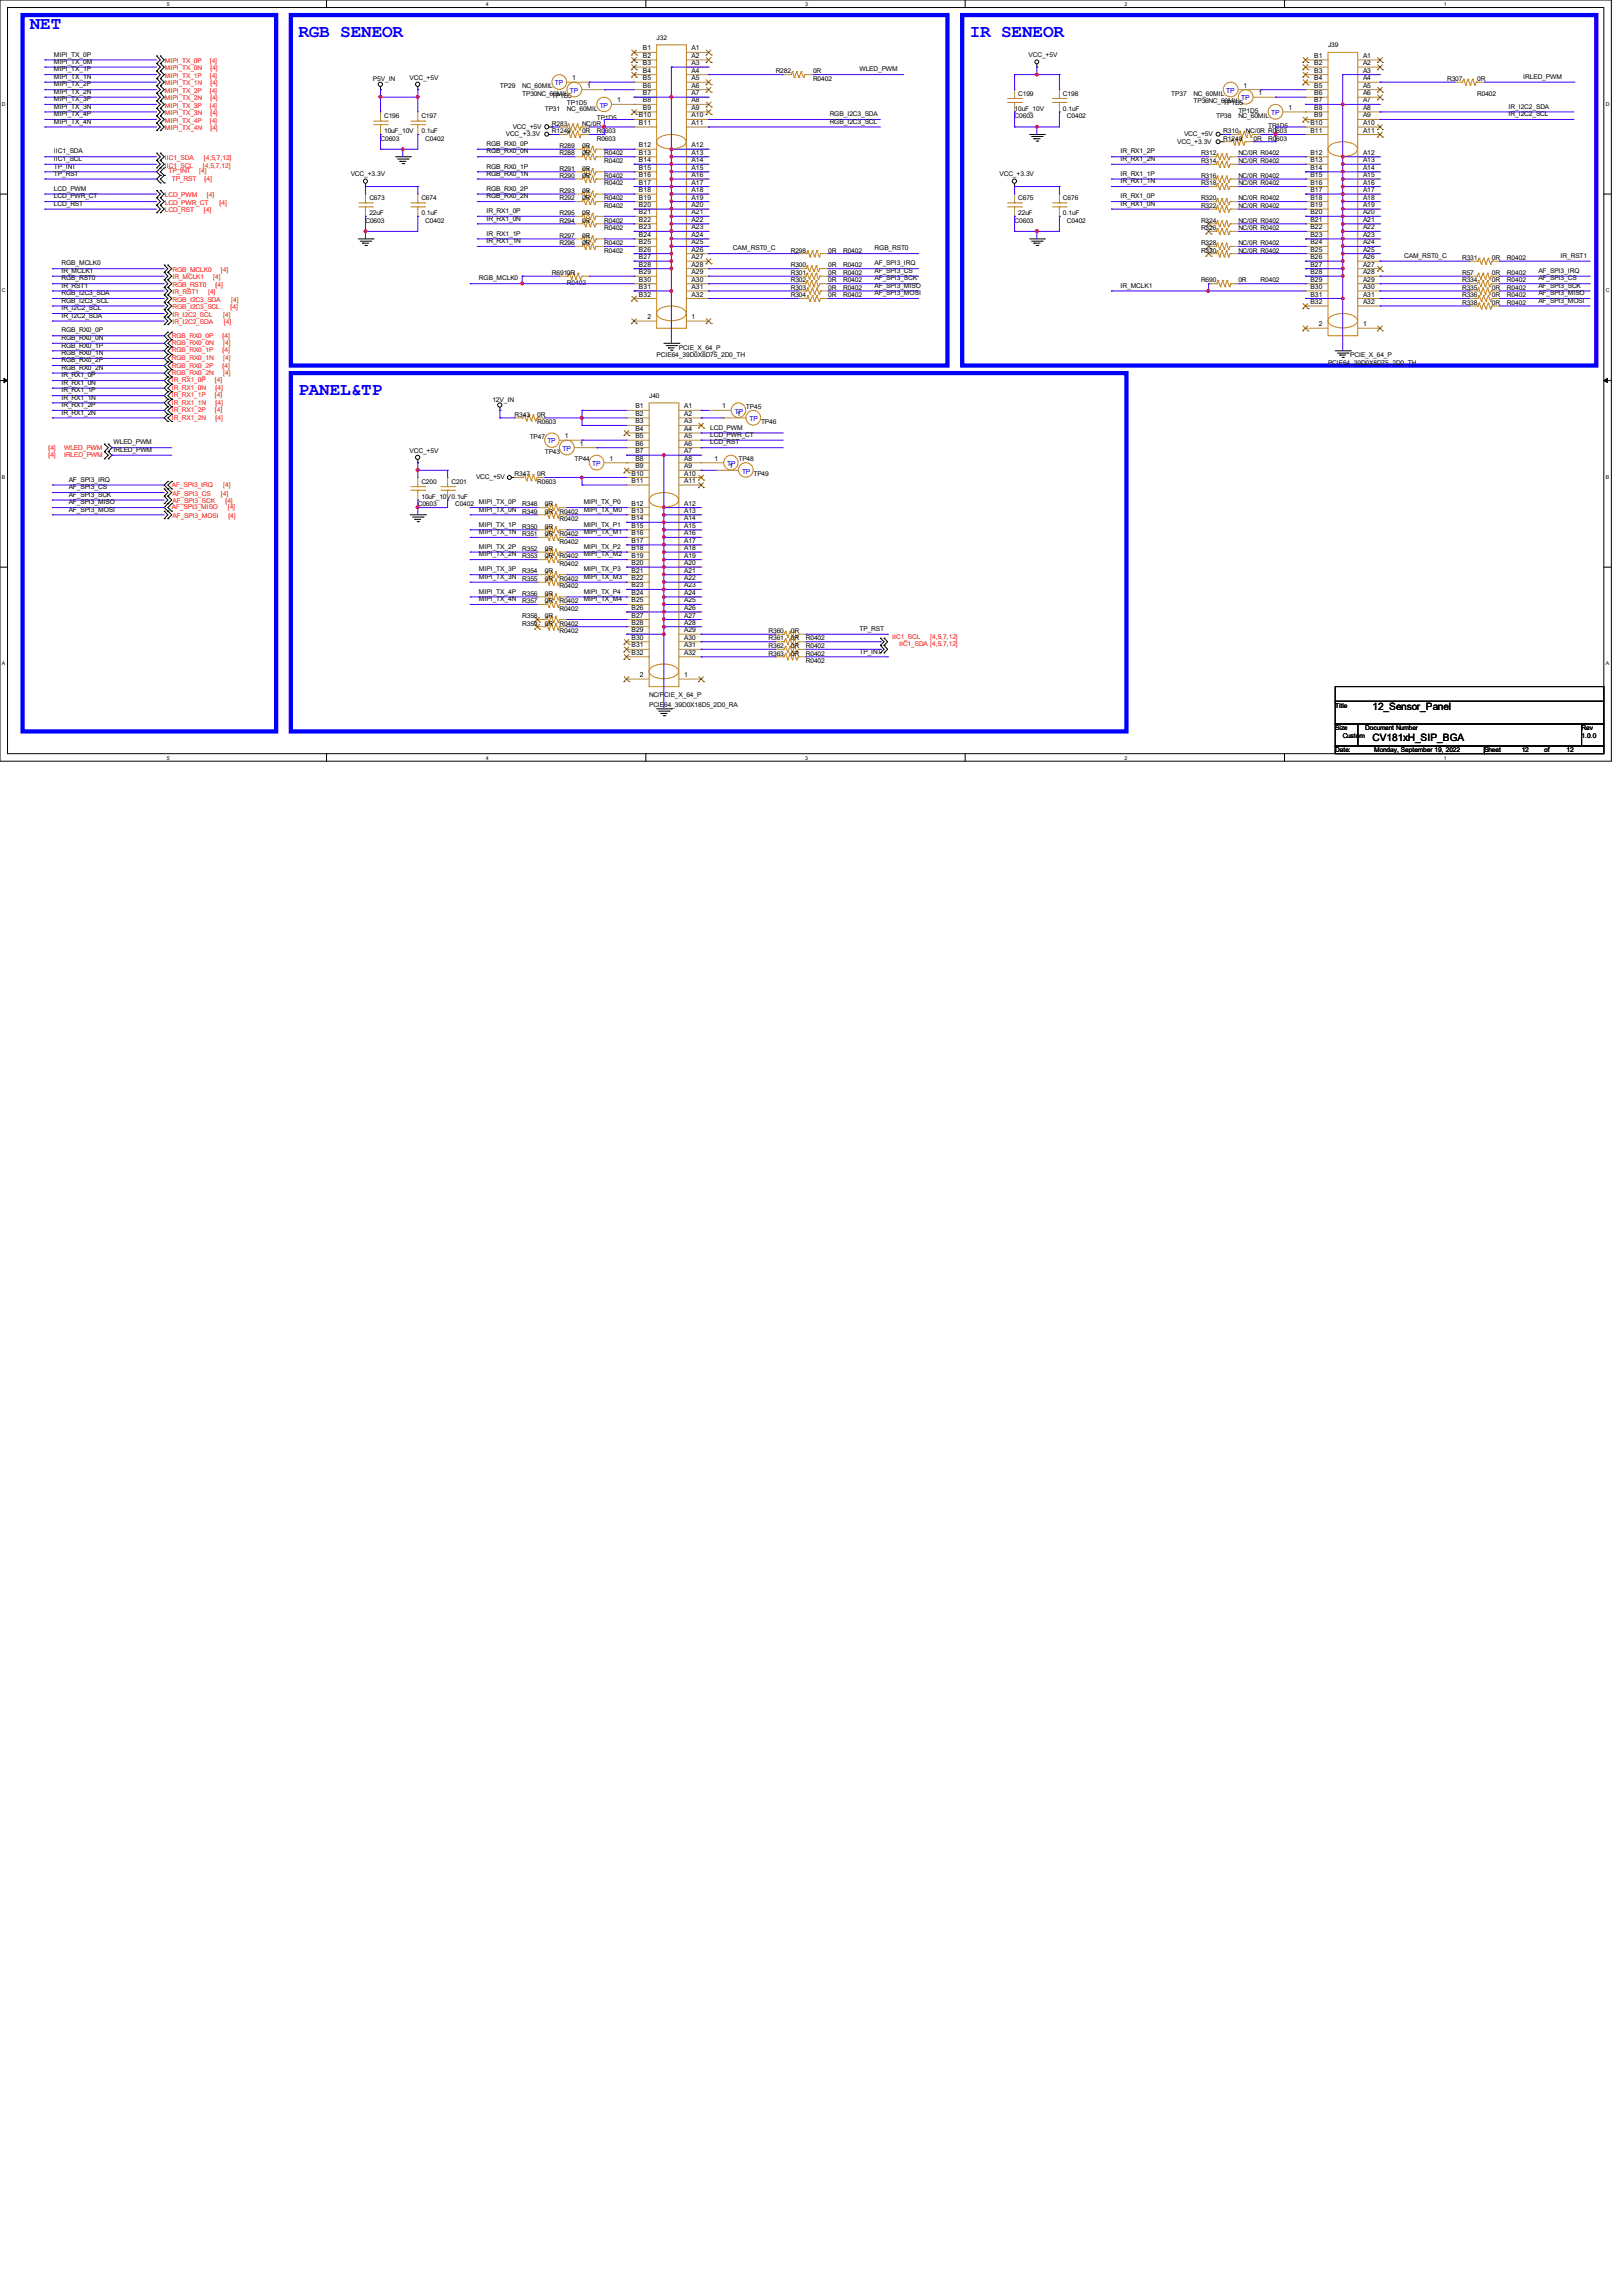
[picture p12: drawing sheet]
<svg xmlns="http://www.w3.org/2000/svg" width="210mm" height="297mm" viewBox="0 0 210 297" stroke-linecap="round" stroke-linejoin="round" font-family="sans-serif">
<defs><g id="words">
<g font-size="2.3" fill="#00f">
<text x="3.9" y="3.8">NET</text>
<text x="38.6" y="4.8">RGB SENEOR</text>
<text x="125.5" y="4.8">IR SENEOR</text>
<text x="38.6" y="51.1">PANEL&amp;TP</text>
</g>
<g font-size="1.3">
<text x="177.6" y="95.8">CV181xH_SIP_BGA</text>
<text x="177.6" y="91.9">12_Sensor_Panel</text>
</g>
<g font-size=".9" fill="#00c">
<text x="71.8" y="11">TP</text>
<text x="73.7" y="12">TP</text>
<text x="77.6" y="13.9">TP</text>
<text x="158.7" y="12">TP</text>
<text x="160.6" y="13">TP</text>
<text x="164.5" y="14.9">TP</text>
<text x="95.1" y="53.5">TP</text>
<text x="70.8" y="57.4">TP</text>
<text x="72.8" y="58.3">TP</text>
<text x="97" y="54.5">TP</text>
<text x="76.6" y="60.3">TP</text>
<text x="94.1" y="60.3">TP</text>
<text x="96" y="61.3">TP</text>
</g>
<g font-size=".9">
<text x="74" y="10.4">1</text>
<text x="76" y="11.3">1</text>
<text x="83.2" y="6.5">B1</text>
<text x="83.2" y="7.5">B2</text>
<text x="83.2" y="8.4">B3</text>
<text x="83.2" y="9.4">B4</text>
<text x="83.2" y="10.4">B5</text>
<text x="83.2" y="11.3">B6</text>
<text x="89.5" y="11.3">A6</text>
<text x="89.5" y="10.4">A5</text>
<text x="89.5" y="9.4">A4</text>
<text x="89.5" y="8.4">A3</text>
<text x="89.5" y="7.5">A2</text>
<text x="89.5" y="6.5">A1</text>
<text x="160.9" y="11.3">1</text>
<text x="170.1" y="7.5">B1</text>
<text x="170.1" y="8.4">B2</text>
<text x="170.1" y="9.4">B3</text>
<text x="170.1" y="10.4">B4</text>
<text x="170.1" y="11.3">B5</text>
<text x="176.4" y="11.3">A5</text>
<text x="176.4" y="10.4">A4</text>
<text x="176.4" y="9.4">A3</text>
<text x="176.4" y="8.4">A2</text>
<text x="176.4" y="7.5">A1</text>
<text x="79.8" y="13.3">1</text>
<text x="82.7" y="15.2">B10</text>
<text x="82.7" y="16.2">B11</text>
<text x="83.2" y="12.3">B7</text>
<text x="83.2" y="13.3">B8</text>
<text x="83.2" y="14.2">B9</text>
<text x="89.5" y="16.2">A11</text>
<text x="89.5" y="15.2">A10</text>
<text x="89.5" y="14.2">A9</text>
<text x="89.5" y="13.3">A8</text>
<text x="89.5" y="12.3">A7</text>
<text x="162.9" y="12.3">1</text>
<text x="166.7" y="14.2">1</text>
<text x="169.5" y="16.2">B10</text>
<text x="169.5" y="17.1">B11</text>
<text x="170.1" y="12.3">B6</text>
<text x="170.1" y="13.3">B7</text>
<text x="170.1" y="14.2">B8</text>
<text x="170.1" y="15.2">B9</text>
<text x="176.4" y="17.1">A11</text>
<text x="176.4" y="16.2">A10</text>
<text x="176.4" y="15.2">A9</text>
<text x="176.4" y="14.2">A8</text>
<text x="176.4" y="13.3">A7</text>
<text x="176.4" y="12.3">A6</text>
<text x="82.7" y="19">B12</text>
<text x="82.7" y="20">B13</text>
<text x="82.7" y="21">B14</text>
<text x="82.7" y="22">B15</text>
<text x="82.7" y="22.9">B16</text>
<text x="82.7" y="23.9">B17</text>
<text x="89.5" y="23.9">A17</text>
<text x="89.5" y="22.9">A16</text>
<text x="89.5" y="22">A15</text>
<text x="89.5" y="21">A14</text>
<text x="89.5" y="20">A13</text>
<text x="89.5" y="19">A12</text>
<text x="169.5" y="20">B12</text>
<text x="169.5" y="21">B13</text>
<text x="169.5" y="22">B14</text>
<text x="169.5" y="22.9">B15</text>
<text x="169.5" y="23.9">B16</text>
<text x="176.4" y="23.9">A16</text>
<text x="176.4" y="22.9">A15</text>
<text x="176.4" y="22">A14</text>
<text x="176.4" y="21">A13</text>
<text x="176.4" y="20">A12</text>
<text x="82.7" y="24.8">B18</text>
<text x="82.7" y="25.8">B19</text>
<text x="82.7" y="26.8">B20</text>
<text x="82.7" y="27.7">B21</text>
<text x="82.7" y="28.7">B22</text>
<text x="82.7" y="29.7">B23</text>
<text x="89.5" y="29.7">A23</text>
<text x="89.5" y="28.7">A22</text>
<text x="89.5" y="27.7">A21</text>
<text x="89.5" y="26.8">A20</text>
<text x="89.5" y="25.8">A19</text>
<text x="89.5" y="24.8">A18</text>
<text x="169.5" y="24.8">B17</text>
<text x="169.5" y="25.8">B18</text>
<text x="169.5" y="26.8">B19</text>
<text x="169.5" y="27.7">B20</text>
<text x="169.5" y="28.7">B21</text>
<text x="169.5" y="29.7">B22</text>
<text x="176.4" y="29.7">A22</text>
<text x="176.4" y="28.7">A21</text>
<text x="176.4" y="27.7">A20</text>
<text x="176.4" y="26.8">A19</text>
<text x="176.4" y="25.8">A18</text>
<text x="176.4" y="24.8">A17</text>
<text x="82.7" y="30.6">B24</text>
<text x="82.7" y="31.6">B25</text>
<text x="82.7" y="32.6">B26</text>
<text x="82.7" y="33.5">B27</text>
<text x="82.7" y="34.5">B28</text>
<text x="82.7" y="35.5">B29</text>
<text x="89.5" y="35.5">A29</text>
<text x="89.5" y="34.5">A28</text>
<text x="89.5" y="33.5">A27</text>
<text x="89.5" y="32.6">A26</text>
<text x="89.5" y="31.6">A25</text>
<text x="89.5" y="30.6">A24</text>
<text x="169.5" y="30.6">B23</text>
<text x="169.5" y="31.6">B24</text>
<text x="169.5" y="32.6">B25</text>
<text x="169.5" y="33.5">B26</text>
<text x="169.5" y="34.5">B27</text>
<text x="169.5" y="35.5">B28</text>
<text x="176.4" y="35.5">A28</text>
<text x="176.4" y="34.5">A27</text>
<text x="176.4" y="33.5">A26</text>
<text x="176.4" y="32.6">A25</text>
<text x="176.4" y="31.6">A24</text>
<text x="176.4" y="30.6">A23</text>
<text x="82.7" y="36.4">B30</text>
<text x="82.7" y="37.4">B31</text>
<text x="82.7" y="38.4">B32</text>
<text x="83.8" y="41.3">2</text>
<text x="89.5" y="38.4">A32</text>
<text x="89.5" y="37.4">A31</text>
<text x="89.5" y="36.4">A30</text>
<text x="89.5" y="41.3">1</text>
<text x="169.5" y="36.4">B29</text>
<text x="169.5" y="37.4">B30</text>
<text x="169.5" y="38.4">B31</text>
<text x="169.5" y="39.3">B32</text>
<text x="176.4" y="39.3">A32</text>
<text x="176.4" y="38.4">A31</text>
<text x="176.4" y="37.4">A30</text>
<text x="176.4" y="36.4">A29</text>
<text x="170.6" y="42.2">2</text>
<text x="176.4" y="42.2">1</text>
<text x="82.2" y="52.8">B1</text>
<text x="82.2" y="53.8">B2</text>
<text x="88.5" y="53.8">A2</text>
<text x="88.5" y="52.8">A1</text>
<text x="93.4" y="52.8">1</text>
<text x="95.3" y="53.8">1</text>
<text x="73.1" y="56.7">1</text>
<text x="75" y="57.7">1</text>
<text x="78.9" y="59.6">1</text>
<text x="82.2" y="54.8">B3</text>
<text x="82.2" y="55.8">B4</text>
<text x="82.2" y="56.7">B5</text>
<text x="82.2" y="57.7">B6</text>
<text x="82.2" y="58.6">B7</text>
<text x="82.2" y="59.6">B8</text>
<text x="88.5" y="59.6">A8</text>
<text x="88.5" y="58.6">A7</text>
<text x="88.5" y="57.7">A6</text>
<text x="88.5" y="56.7">A5</text>
<text x="88.5" y="55.8">A4</text>
<text x="88.5" y="54.8">A3</text>
<text x="92.5" y="59.6">1</text>
<text x="81.7" y="61.5">B10</text>
<text x="81.7" y="62.5">B11</text>
<text x="81.7" y="65.4">B12</text>
<text x="82.2" y="60.6">B9</text>
<text x="88.5" y="65.4">A12</text>
<text x="88.5" y="62.5">A11</text>
<text x="88.5" y="61.5">A10</text>
<text x="88.5" y="60.6">A9</text>
<text x="94.4" y="60.6">1</text>
<text x="81.7" y="66.3">B13</text>
<text x="81.7" y="67.3">B14</text>
<text x="81.7" y="68.3">B15</text>
<text x="81.7" y="69.3">B16</text>
<text x="81.7" y="70.2">B17</text>
<text x="81.7" y="71.2">B18</text>
<text x="88.5" y="71.2">A18</text>
<text x="88.5" y="70.2">A17</text>
<text x="88.5" y="69.3">A16</text>
<text x="88.5" y="68.3">A15</text>
<text x="88.5" y="67.3">A14</text>
<text x="88.5" y="66.3">A13</text>
<text x="81.7" y="72.1">B19</text>
<text x="81.7" y="73.1">B20</text>
<text x="81.7" y="74.1">B21</text>
<text x="81.7" y="75.1">B22</text>
<text x="81.7" y="76">B23</text>
<text x="81.7" y="77">B24</text>
<text x="81.7" y="77.9">B25</text>
<text x="88.5" y="77.9">A25</text>
<text x="88.5" y="77">A24</text>
<text x="88.5" y="76">A23</text>
<text x="88.5" y="75.1">A22</text>
<text x="88.5" y="74.1">A21</text>
<text x="88.5" y="73.1">A20</text>
<text x="88.5" y="72.1">A19</text>
<text x="81.7" y="78.9">B26</text>
<text x="81.7" y="79.9">B27</text>
<text x="81.7" y="80.8">B28</text>
<text x="81.7" y="81.8">B29</text>
<text x="81.7" y="82.8">B30</text>
<text x="81.7" y="83.7">B31</text>
<text x="88.5" y="83.7">A31</text>
<text x="88.5" y="82.8">A30</text>
<text x="88.5" y="81.8">A29</text>
<text x="88.5" y="80.8">A28</text>
<text x="88.5" y="79.9">A27</text>
<text x="88.5" y="78.9">A26</text>
<text x="81.7" y="84.7">B32</text>
<text x="82.8" y="87.6">2</text>
<text x="88.5" y="84.7">A32</text>
<text x="88.5" y="87.6">1</text>
</g>
<g font-size=".8">
<text x="85" y="5.2">J32</text>
<text x="7" y="7.3">MIPI_TX_0P</text>
<text x="7" y="8.3">MIPI_TX_0M</text>
<text x="7" y="9.2">MIPI_TX_1P</text>
<text x="7" y="10.2">MIPI_TX_1N</text>
<text x="7" y="11.2">MIPI_TX_2P</text>
<text x="48.3" y="10.5">P5V_IN</text>
<text x="53" y="10.3">VCC_+5V</text>
<text x="64.7" y="11.4">TP29</text>
<text x="67.6" y="11.4">NC_60MIL</text>
<text x="100.4" y="9.5">R282</text>
<text x="105.2" y="9.5">0R</text>
<text x="105.2" y="10.5">R0402</text>
<text x="111.2" y="9.2">WLED_PWM</text>
<text x="133.1" y="7.4">VCC_+5V</text>
<text x="171.8" y="6.1">J39</text>
<text x="187.2" y="10.5">R307</text>
<text x="191.1" y="10.5">0R</text>
<text x="197.1" y="10.2">IRLED_PWM</text>
<text x="7" y="12.1">MIPI_TX_2N</text>
<text x="7" y="13.1">MIPI_TX_3P</text>
<text x="7" y="14.1">MIPI_TX_3N</text>
<text x="7" y="15">MIPI_TX_4P</text>
<text x="7" y="16">MIPI_TX_4N</text>
<text x="49.7" y="15.3">C196</text>
<text x="49.7" y="17.2">10uF_10V</text>
<text x="54.5" y="15.3">C197</text>
<text x="54.5" y="17.2">0.1uF</text>
<text x="65.4" y="17.6">VCC_+3.3V</text>
<text x="66.3" y="16.6">VCC_+5V</text>
<text x="67.6" y="12.4">TP30NC_60MIL</text>
<text x="70.5" y="14.3">TP31</text>
<text x="71.4" y="17.2">R1249</text>
<text x="71.4" y="12.7">TP1D5</text>
<text x="71.4" y="16.3">R283</text>
<text x="73.4" y="14.3">NC_60MIL</text>
<text x="73.4" y="13.6">TP1D5</text>
<text x="75.3" y="17.2">0R</text>
<text x="75.3" y="16.3">NC/0R</text>
<text x="77.2" y="15.6">TP1D5</text>
<text x="77.2" y="17.2">R0603</text>
<text x="107.4" y="15">RGB_I2C3_SDA</text>
<text x="107.4" y="16">RGB_I2C3_SCL</text>
<text x="131.3" y="14.3">10uF_10V</text>
<text x="131.3" y="15.3">C0603</text>
<text x="131.7" y="12.4">C199</text>
<text x="137.5" y="12.4">C198</text>
<text x="137.5" y="14.3">0.1uF</text>
<text x="138" y="15.3">C0402</text>
<text x="151.6" y="12.4">TP37</text>
<text x="153.2" y="17.6">VCC_+5V</text>
<text x="154.4" y="13.4">TP36NC_60MIL</text>
<text x="154.4" y="12.4">NC_60MIL</text>
<text x="157.4" y="15.3">TP38</text>
<text x="158.3" y="17.2">R310</text>
<text x="158.3" y="13.6">TP1D5</text>
<text x="160.2" y="14.6">TP1D5</text>
<text x="160.2" y="15.3">NC_60MIL</text>
<text x="161.2" y="17.2">NC/0R R0603</text>
<text x="164.1" y="16.6">TP1D5</text>
<text x="191.1" y="12.4">R0402</text>
<text x="195.2" y="14.1">IR_I2C2_SDA</text>
<text x="195.2" y="15">IR_I2C2_SCL</text>
<text x="7" y="21.8">TP_INT</text>
<text x="7" y="22.7">TP_RST</text>
<text x="7" y="19.9">IIC1_SDA</text>
<text x="7" y="20.8">IIC1_SCL</text>
<text x="45.4" y="22.8">VCC_+3.3V</text>
<text x="49.2" y="18.2">C0603</text>
<text x="55" y="18.2">C0402</text>
<text x="62.9" y="18.9">RGB_RX0_0P</text>
<text x="62.9" y="19.9">RGB_RX0_0N</text>
<text x="62.9" y="21.8">RGB_RX0_1P</text>
<text x="62.9" y="22.7">RGB_RX0_1N</text>
<text x="72.4" y="19.1">R289</text>
<text x="72.4" y="20.1">R288</text>
<text x="72.4" y="22.1">R291</text>
<text x="72.4" y="23">R290</text>
<text x="75.3" y="19.1">0R</text>
<text x="75.3" y="20.1">0R</text>
<text x="75.3" y="22.1">0R</text>
<text x="75.3" y="23">0R</text>
<text x="77.2" y="18.2">R0603</text>
<text x="78.2" y="20.1">R0402</text>
<text x="78.2" y="21.1">R0402</text>
<text x="78.2" y="23">R0402</text>
<text x="78.2" y="24">R0402</text>
<text x="129.3" y="22.8">VCC_+3.3V</text>
<text x="145" y="19.9">IR_RX1_2P</text>
<text x="145" y="20.8">IR_RX1_2N</text>
<text x="145" y="22.7">IR_RX1_1P</text>
<text x="145" y="23.7">IR_RX1_1N</text>
<text x="152.3" y="18.6">VCC_+3.3V</text>
<text x="155.4" y="23">R316</text>
<text x="155.4" y="20.1">R312</text>
<text x="155.4" y="24">R318</text>
<text x="155.4" y="21.1">R314</text>
<text x="158.3" y="18.2">R1248</text>
<text x="160.2" y="23">NC/0R R0402</text>
<text x="160.2" y="20.1">NC/0R R0402</text>
<text x="160.2" y="24">NC/0R R0402</text>
<text x="160.2" y="21.1">NC/0R R0402</text>
<text x="162.2" y="18.2">0R</text>
<text x="164.1" y="18.2">R0603</text>
<text x="7" y="24.7">LCD_PWM</text>
<text x="7" y="25.7">LCD_PWR_CT</text>
<text x="7" y="26.6">LCD_RST</text>
<text x="47.3" y="28.8">C0603</text>
<text x="47.8" y="25.9">C673</text>
<text x="47.8" y="27.9">22uF</text>
<text x="54.5" y="25.9">C674</text>
<text x="54.5" y="27.9">0.1uF</text>
<text x="55" y="28.8">C0402</text>
<text x="62.9" y="27.6">IR_RX1_0P</text>
<text x="62.9" y="28.5">IR_RX1_0N</text>
<text x="62.9" y="24.7">RGB_RX0_2P</text>
<text x="62.9" y="25.7">RGB_RX0_2N</text>
<text x="72.4" y="28.8">R294</text>
<text x="72.4" y="24.9">R293</text>
<text x="72.4" y="25.9">R292</text>
<text x="72.4" y="27.9">R295</text>
<text x="75.3" y="28.8">0R</text>
<text x="75.3" y="24.9">0R</text>
<text x="75.3" y="25.9">0R</text>
<text x="75.3" y="27.9">0R</text>
<text x="78.2" y="29.8">R0402</text>
<text x="78.2" y="25.9">R0402</text>
<text x="78.2" y="26.9">R0402</text>
<text x="78.2" y="28.8">R0402</text>
<text x="131.3" y="28.8">C0603</text>
<text x="131.7" y="25.9">C675</text>
<text x="131.7" y="27.9">22uF</text>
<text x="137.5" y="25.9">C676</text>
<text x="137.5" y="27.9">0.1uF</text>
<text x="138" y="28.8">C0402</text>
<text x="145" y="25.7">IR_RX1_0P</text>
<text x="145" y="26.6">IR_RX1_0N</text>
<text x="155.4" y="25.9">R320</text>
<text x="155.4" y="29.8">R326</text>
<text x="155.4" y="26.9">R322</text>
<text x="155.4" y="28.8">R324</text>
<text x="160.2" y="25.9">NC/0R R0402</text>
<text x="160.2" y="29.8">NC/0R R0402</text>
<text x="160.2" y="26.9">NC/0R R0402</text>
<text x="160.2" y="28.8">NC/0R R0402</text>
<text x="8" y="34.3">RGB_MCLK0</text>
<text x="8" y="35.3">IR_MCLK1</text>
<text x="62.9" y="30.5">IR_RX1_1P</text>
<text x="62.9" y="31.5">IR_RX1_1N</text>
<text x="71.4" y="35.6">R6910R</text>
<text x="72.4" y="30.7">R297</text>
<text x="72.4" y="31.7">R296</text>
<text x="75.3" y="30.7">0R</text>
<text x="75.3" y="31.7">0R</text>
<text x="78.2" y="31.7">R0402</text>
<text x="78.2" y="32.7">R0402</text>
<text x="94.8" y="32.4">CAM_RST0_C</text>
<text x="102.3" y="34.6">R300</text>
<text x="102.3" y="35.6">R301</text>
<text x="102.3" y="32.7">R298</text>
<text x="107.1" y="34.6">0R</text>
<text x="107.1" y="35.6">0R</text>
<text x="107.1" y="32.7">0R</text>
<text x="109.1" y="34.6">R0402</text>
<text x="109.1" y="35.6">R0402</text>
<text x="109.1" y="32.7">R0402</text>
<text x="113.2" y="32.4">RGB_RST0</text>
<text x="113.2" y="34.3">AF_SPI3_IRQ</text>
<text x="113.2" y="35.3">AF_SPI3_CS</text>
<text x="155.4" y="31.7">R328</text>
<text x="155.4" y="32.7">R330</text>
<text x="160.2" y="31.7">NC/0R R0402</text>
<text x="160.2" y="32.7">NC/0R R0402</text>
<text x="181.7" y="33.4">CAM_RST0_C</text>
<text x="189.2" y="33.6">R331</text>
<text x="189.2" y="35.6">R57</text>
<text x="193" y="33.6">0R</text>
<text x="193" y="35.6">0R</text>
<text x="195" y="33.6">R0402</text>
<text x="195" y="35.6">R0402</text>
<text x="199.1" y="35.3">AF_SPI3_IRQ</text>
<text x="201.9" y="33.4">IR_RST1</text>
<text x="8" y="40.1">IR_I2C2_SCL</text>
<text x="8" y="41.1">IR_I2C2_SDA</text>
<text x="8" y="36.3">RGB_RST0</text>
<text x="8" y="38.2">RGB_I2C3_SDA</text>
<text x="8" y="39.2">RGB_I2C3_SCL</text>
<text x="8" y="37.2">IR_RST1</text>
<text x="62" y="36.3">RGB_MCLK0</text>
<text x="73.4" y="36.8">R0402</text>
<text x="102.3" y="36.5">R302</text>
<text x="102.3" y="37.5">R303</text>
<text x="102.3" y="38.4">R304</text>
<text x="107.1" y="36.5">0R</text>
<text x="107.1" y="37.5">0R</text>
<text x="107.1" y="38.4">0R</text>
<text x="109.1" y="36.5">R0402</text>
<text x="109.1" y="37.5">R0402</text>
<text x="109.1" y="38.4">R0402</text>
<text x="113.2" y="36.3">AF_SPI3_SCK</text>
<text x="113.2" y="37.2">AF_SPI3_MISO</text>
<text x="113.2" y="38.2">AF_SPI3_MOSI</text>
<text x="145" y="37.2">IR_MCLK1</text>
<text x="155.4" y="36.5">R690</text>
<text x="160.2" y="36.5">0R</text>
<text x="163.1" y="36.5">R0402</text>
<text x="189.2" y="38.4">R336</text>
<text x="189.2" y="39.4">R338</text>
<text x="189.2" y="36.5">R334</text>
<text x="189.2" y="37.5">R335</text>
<text x="193" y="38.4">0R</text>
<text x="193" y="39.4">0R</text>
<text x="193" y="36.5">0R</text>
<text x="193" y="37.5">0R</text>
<text x="195" y="38.4">R0402</text>
<text x="195" y="39.4">R0402</text>
<text x="195" y="36.5">R0402</text>
<text x="195" y="37.5">R0402</text>
<text x="199.1" y="36.3">AF_SPI3_CS</text>
<text x="199.1" y="37.2">AF_SPI3_SCK</text>
<text x="199.1" y="38.2">AF_SPI3_MISO</text>
<text x="199.1" y="39.2">AF_SPI3_MOSI</text>
<text x="8" y="43">RGB_RX0_0P</text>
<text x="8" y="44">RGB_RX0_0N</text>
<text x="8" y="45">RGB_RX0_1P</text>
<text x="8" y="45.9">RGB_RX0_1N</text>
<text x="8" y="46.9">RGB_RX0_2P</text>
<text x="8" y="47.8">RGB_RX0_2N</text>
<text x="85" y="46.2">PCIE64_39D0X8D75_2D0_TH</text>
<text x="87.8" y="45.2">PCIE_X_64_P</text>
<text x="171.8" y="47.2">PCIE64_39D0X8D75_2D0_TH</text>
<text x="174.7" y="46.2">PCIE_X_64_P</text>
<text x="8" y="48.8">IR_RX1_0P</text>
<text x="8" y="49.8">IR_RX1_0N</text>
<text x="8" y="50.8">IR_RX1_1P</text>
<text x="8" y="51.7">IR_RX1_1N</text>
<text x="8" y="52.7">IR_RX1_2P</text>
<text x="8" y="53.6">IR_RX1_2N</text>
<text x="63.7" y="52">12V_IN</text>
<text x="66.6" y="53.9">R343</text>
<text x="69.5" y="53.9">0R</text>
<text x="84" y="51.5">J40</text>
<text x="96.5" y="52.9">TP45</text>
<text x="14.7" y="57.5">WLED_PWM</text>
<text x="14.7" y="58.5">IRLED_PWM</text>
<text x="53" y="58.5">VCC_+5V</text>
<text x="68.5" y="56.8">TP47</text>
<text x="69.5" y="54.9">R0603</text>
<text x="70.5" y="58.7">TP43</text>
<text x="74.3" y="59.7">TP44</text>
<text x="91.9" y="55.6">LCD_PWM</text>
<text x="91.9" y="56.5">LCD_PWR_CT</text>
<text x="91.9" y="57.5">LCD_RST</text>
<text x="95.5" y="59.7">TP48</text>
<text x="98.5" y="54.9">TP46</text>
<text x="8.9" y="62.3">AF_SPI3_IRQ</text>
<text x="8.9" y="63.3">AF_SPI3_CS</text>
<text x="8.9" y="64.3">AF_SPI3_SCK</text>
<text x="8.9" y="65.2">AF_SPI3_MISO</text>
<text x="54.1" y="65.5">C0603</text>
<text x="54.5" y="62.6">C200</text>
<text x="54.5" y="64.5">10uF_10V0.1uF</text>
<text x="58.4" y="62.6">C201</text>
<text x="58.9" y="65.5">C0402</text>
<text x="61.6" y="62">VCC_+5V</text>
<text x="62" y="65.2">MIPI_TX_0P</text>
<text x="66.6" y="61.6">R347</text>
<text x="67.6" y="65.5">R348</text>
<text x="69.5" y="61.6">0R</text>
<text x="69.5" y="62.6">R0603</text>
<text x="70.5" y="65.5">0R</text>
<text x="75.5" y="65.2">MIPI_TX_P0</text>
<text x="97.5" y="61.6">TP49</text>
<text x="8.9" y="66.2">AF_SPI3_MOSI</text>
<text x="62" y="66.2">MIPI_TX_0N</text>
<text x="62" y="68.1">MIPI_TX_1P</text>
<text x="62" y="69.1">MIPI_TX_1N</text>
<text x="62" y="71">MIPI_TX_2P</text>
<text x="62" y="72">MIPI_TX_2N</text>
<text x="67.6" y="66.5">R349</text>
<text x="67.6" y="68.4">R350</text>
<text x="67.6" y="69.3">R351</text>
<text x="67.6" y="71.3">R352</text>
<text x="70.5" y="66.5">0R</text>
<text x="70.5" y="68.4">0R</text>
<text x="70.5" y="69.3">0R</text>
<text x="70.5" y="71.3">0R</text>
<text x="72.4" y="67.4">R0402</text>
<text x="72.4" y="69.3">R0402</text>
<text x="72.4" y="70.3">R0402</text>
<text x="72.4" y="66.5">R0402</text>
<text x="75.5" y="66.2">MIPI_TX_M0</text>
<text x="75.5" y="68.1">MIPI_TX_P1</text>
<text x="75.5" y="69.1">MIPI_TX_M1</text>
<text x="75.5" y="71">MIPI_TX_P2</text>
<text x="75.5" y="72">MIPI_TX_M2</text>
<text x="62" y="73.9">MIPI_TX_3P</text>
<text x="62" y="74.9">MIPI_TX_3N</text>
<text x="62" y="76.8">MIPI_TX_4P</text>
<text x="62" y="77.8">MIPI_TX_4N</text>
<text x="67.6" y="74.2">R354</text>
<text x="67.6" y="75.1">R355</text>
<text x="67.6" y="77">R356</text>
<text x="67.6" y="72.2">R353</text>
<text x="70.5" y="74.2">0R</text>
<text x="70.5" y="75.1">0R</text>
<text x="70.5" y="77">0R</text>
<text x="70.5" y="72.2">0R</text>
<text x="72.4" y="75.1">R0402</text>
<text x="72.4" y="76.1">R0402</text>
<text x="72.4" y="72.2">R0402</text>
<text x="72.4" y="73.2">R0402</text>
<text x="75.5" y="73.9">MIPI_TX_P3</text>
<text x="75.5" y="74.9">MIPI_TX_M3</text>
<text x="75.5" y="76.8">MIPI_TX_P4</text>
<text x="75.5" y="77.8">MIPI_TX_M4</text>
<text x="67.6" y="80">R358</text>
<text x="67.6" y="80.9">R359</text>
<text x="67.6" y="78">R357</text>
<text x="70.5" y="80">0R</text>
<text x="70.5" y="80.9">0R</text>
<text x="70.5" y="78">0R</text>
<text x="72.4" y="80.9">R0402</text>
<text x="72.4" y="81.9">R0402</text>
<text x="72.4" y="78">R0402</text>
<text x="72.4" y="79">R0402</text>
<text x="99.4" y="81.9">R360</text>
<text x="99.4" y="82.8">R361</text>
<text x="99.4" y="83.8">R362</text>
<text x="102.3" y="81.9">0R</text>
<text x="102.3" y="82.8">0R</text>
<text x="102.3" y="83.8">0R</text>
<text x="104.3" y="82.8">R0402</text>
<text x="104.3" y="83.8">R0402</text>
<text x="111.2" y="81.6">TP_RST</text>
<text x="99.4" y="84.8">R363</text>
<text x="102.3" y="84.8">0R</text>
<text x="104.3" y="84.8">R0402</text>
<text x="104.3" y="85.8">R0402</text>
<text x="111.2" y="84.5">TP_INT</text>
<text x="84" y="90.2">NC/P</text>
<text x="84" y="91.4">PCIE</text>
<text x="85.9" y="90.2">CIE_X_64_P</text>
<text x="85.9" y="91.4">64_39D0X18D5_2D0_RA</text>
<text x="172.8" y="91.5">Title</text>
<text x="172.8" y="94.4">Size</text>
<text x="173.7" y="95.4">Custo</text>
<text x="175.9" y="95.4">m</text>
<text x="176.7" y="94.4">Document Number</text>
<text x="204.6" y="94.4">Rev</text>
<text x="204.6" y="95.4">1.0.0</text>
<text x="172.8" y="97.3">Date:</text>
<text x="177.8" y="97.3">Monday, September 19, 2022</text>
<text x="192.1" y="97.3">Sheet</text>
<text x="196.9" y="97.3">12</text>
<text x="199.8" y="97.3">of</text>
<text x="202.7" y="97.3">12</text>
</g>
<g font-size=".8" fill="#f00">
<text x="21.3" y="8.1">MIPI_TX_0P</text>
<text x="21.3" y="9.1">MIPI_TX_0N</text>
<text x="21.3" y="10.1">MIPI_TX_1P</text>
<text x="21.3" y="11">MIPI_TX_1N</text>
<text x="27.1" y="8.1">[4]</text>
<text x="27.1" y="10.1">[4]</text>
<text x="27.2" y="9.1">[4]</text>
<text x="27.2" y="11">[4]</text>
<text x="21.3" y="12">MIPI_TX_2P</text>
<text x="21.3" y="13">MIPI_TX_2N</text>
<text x="21.3" y="13.9">MIPI_TX_3P</text>
<text x="21.3" y="14.9">MIPI_TX_3N</text>
<text x="21.3" y="15.9">MIPI_TX_4P</text>
<text x="21.3" y="16.8">MIPI_TX_4N</text>
<text x="27.1" y="12">[4]</text>
<text x="27.1" y="13.9">[4]</text>
<text x="27.1" y="15.9">[4]</text>
<text x="27.2" y="13">[4]</text>
<text x="27.2" y="14.9">[4]</text>
<text x="27.2" y="16.8">[4]</text>
<text x="21.3" y="20.7">IIC1_SDA</text>
<text x="21.3" y="21.7">IIC1_SCL</text>
<text x="21.8" y="22.4">TP_INT</text>
<text x="22.2" y="23.4">TP_RST</text>
<text x="25.8" y="22.4">[4]</text>
<text x="26.2" y="21.7">[4,5,7,12]</text>
<text x="26.4" y="20.7">[4,5,7,12]</text>
<text x="26.5" y="23.4">[4]</text>
<text x="21.3" y="25.5">LCD_PWM</text>
<text x="21.3" y="26.5">LCD_PWR_CT</text>
<text x="21.3" y="27.4">LCD_RST</text>
<text x="26.4" y="27.4">[4]</text>
<text x="26.8" y="25.5">[4]</text>
<text x="28.4" y="26.5">[4]</text>
<text x="22.3" y="35.2">RGB_MCLK0</text>
<text x="28.6" y="35.2">[4]</text>
<text x="22.3" y="36.2">IR_MCLK1</text>
<text x="22.3" y="37.1">RGB_RST0</text>
<text x="22.3" y="39">RGB_I2C3_SDA</text>
<text x="22.3" y="40">RGB_I2C3_SCL</text>
<text x="22.3" y="41.9">IR_I2C2_SDA</text>
<text x="22.3" y="41">IR_I2C2_SCL</text>
<text x="22.3" y="38.1">IR_RST1</text>
<text x="26.9" y="38.1">[4]</text>
<text x="27.6" y="36.2">[4]</text>
<text x="27.9" y="37.1">[4]</text>
<text x="28.9" y="41">[4]</text>
<text x="29" y="41.9">[4]</text>
<text x="29.8" y="40">[4]</text>
<text x="29.9" y="39">[4]</text>
<text x="22.2" y="43.7">RGB_RX0_0P</text>
<text x="22.2" y="44.6">RGB_RX0_0N</text>
<text x="22.2" y="45.6">RGB_RX0_1P</text>
<text x="22.2" y="46.6">RGB_RX0_1N</text>
<text x="22.2" y="47.5">RGB_RX0_2P</text>
<text x="28.8" y="43.7">[4]</text>
<text x="28.8" y="45.6">[4]</text>
<text x="28.8" y="47.5">[4]</text>
<text x="28.9" y="44.6">[4]</text>
<text x="28.9" y="46.6">[4]</text>
<text x="22.2" y="48.5">RGB_RX0_2N</text>
<text x="22.2" y="49.4">IR_RX1_0P</text>
<text x="22.2" y="50.4">IR_RX1_0N</text>
<text x="22.2" y="51.4">IR_RX1_1P</text>
<text x="22.2" y="52.4">IR_RX1_1N</text>
<text x="22.2" y="53.3">IR_RX1_2P</text>
<text x="27.8" y="49.4">[4]</text>
<text x="27.8" y="51.4">[4]</text>
<text x="27.8" y="53.3">[4]</text>
<text x="27.9" y="50.4">[4]</text>
<text x="27.9" y="52.4">[4]</text>
<text x="28.9" y="48.5">[4]</text>
<text x="6.3" y="58.2">[4]</text>
<text x="6.3" y="59.1">[4]</text>
<text x="8.3" y="58.2">WLED_PWM</text>
<text x="8.3" y="59.1">IRLED_PWM</text>
<text x="22.2" y="54.3">IR_RX1_2N</text>
<text x="27.9" y="54.3">[4]</text>
<text x="22.2" y="63">AF_SPI3_IRQ</text>
<text x="22.2" y="65.9">AF_SPI3_MISO</text>
<text x="22.3" y="64.1">AF_SPI3_CS</text>
<text x="22.3" y="65.1">AF_SPI3_SCK</text>
<text x="28.6" y="64.1">[4]</text>
<text x="28.9" y="63">[4]</text>
<text x="29.2" y="65.1">[4]</text>
<text x="29.5" y="65.9">[4]</text>
<text x="22.3" y="67">AF_SPI3_MOSI</text>
<text x="29.5" y="67">[4]</text>
<text x="115.4" y="82.7">IIC1_SCL</text>
<text x="116.3" y="83.6">IIC1_SDA [4,5,7,12]</text>
<text x="120.4" y="82.7">[4,5,7,12]</text>
</g>
<g font-size=".7">
<text x="21.6" y=".8">5</text>
<text x="62.9" y=".8">4</text>
<text x="104.2" y=".8">3</text>
<text x="145.5" y=".8">2</text>
<text x="186.8" y=".8">1</text>
<text x=".3" y="13.7">D</text>
<text x="207.8" y="13.7">D</text>
<text x=".3" y="37.8">C</text>
<text x="207.8" y="37.8">C</text>
<text x=".3" y="61.9">B</text>
<text x="207.8" y="61.9">B</text>
<text x=".3" y="86.1">A</text>
<text x="207.8" y="86.1">A</text>
<text x="21.6" y="98.3">5</text>
<text x="62.9" y="98.3">4</text>
<text x="104.2" y="98.3">3</text>
<text x="145.5" y="98.3">2</text>
<text x="186.8" y="98.3">1</text>
</g>
</g></defs>
<g fill="none" stroke="#000" stroke-width=".13">
<path d="M0 0h208.5v98.5h-208.5zM1 1h206.5v96.5h-206.5zM20.3 7.2h.1M20.3 8.2h.1M20.3 9.2h.1M20.3 10.2h.1M20.3 11.1h.1M20.3 12.1h.1M20.3 13h.1M20.3 14h.1M20.3 15h.1M20.3 15.9h.1"/>
<path d="M20.3 16.9h.1M20.3 19.8h.1M20.3 7.2l.4 .5-.4 .5M20.3 8.2l.4 .5-.4 .5M20.3 9.2l.4 .5-.4 .5M20.3 10.2l.4 .4-.4 .5M20.3 11.1l.4 .5-.4 .5M20.3 12.1l.4 .5-.4 .4M20.3 13l.4 .5-.4 .5M20.3 14l.4 .5-.4 .5M20.3 15l.4 .5-.4 .4M20.3 15.9l.4 .5-.4 .5"/>
<path d="M20.3 19.8l.4 .5-.4 .4M20.7 7.2h.1M20.7 8.2h.1M20.7 9.2h.1M20.7 10.2h.1M20.7 11.1h.1M20.7 12.1h.1M20.7 13h.1M20.7 14h.1M20.7 15h.1M20.7 15.9h.1M20.7 16.9h.1"/>
<path d="M20.7 19.8h.1M20.7 7.2l.6 .5-.6 .5M20.7 8.2l.6 .5-.6 .5M20.7 9.2l.6 .5-.6 .5M20.7 10.2l.6 .4-.6 .5M20.7 11.1l.6 .5-.6 .5M20.7 12.1l.6 .5-.6 .4M20.7 13l.6 .5-.6 .5M20.7 14l.6 .5-.6 .5M20.7 15l.6 .5-.6 .4M20.7 15.9l.6 .5-.6 .5M20.7 19.8l.6 .5-.6 .4"/>
<path d="M42.2 0v1M49.2 11.6h.1M49.2 11.2v.4M54.1 11.6h.1M54.1 11.2v.4M71 16.4h.4M71 17.4h.4M71.4 16.4h.1M71.4 17.4h.1M83.6 0v1M124.9 0v1M133.2 17.4h1.9"/>
<path d="M133.5 17.7h1.3M133.8 17.9h.1M133.8 17.9h.8M134.1 18.2h.2M134.2 8.7h.1M134.2 8.3v.4M134.3 18.2h.1M134.8 17.7h.1M135.1 17.4h.1M157.9 17.4h.4M157.9 18.3h.4M158.3 17.4h.1"/>
<path d="M158.3 18.3h.1M166.2 0v1M0 25.1h1M20.3 24.6h.1M20.3 25.6h.1M20.3 26.5h.1M20.3 27.5h.1M20.3 20.7h.1M20.3 21.7h.1M20.3 24.6l.4 .5-.4 .5M20.3 25.6l.4 .5-.4 .4M20.3 26.5l.4 .6-.4 .4"/>
<path d="M20.3 20.7l.4 .6-.4 .4M20.7 22.7h.1M20.7 21.7h.1M20.7 23.7h.1M20.7 24.6h.1M20.7 25.6h.1M20.7 26.5h.1M20.7 27.5h.1M20.7 20.7h.1M20.7 21.7l-.4 .5 .4 .5M20.7 22.7l-.4 .5 .4 .5M20.7 24.6l.6 .5-.6 .5"/>
<path d="M20.7 25.6l.6 .5-.6 .4M20.7 26.5l.6 .6-.6 .4M20.7 20.7l.6 .6-.6 .4M21.3 21.7h.1M21.3 22.7h.1M21.3 23.7h.1M21.3 34.3h.1M21.3 35.2h.1M21.3 36.2h.1M21.3 37.2h.1M21.3 38.1h.1M21.3 39.1h.1"/>
<path d="M21.3 21.7l-.6 .5 .6 .5M21.3 22.7l-.6 .5 .6 .5M21.3 34.3l.4 .5-.4 .4M21.3 35.2l.4 .5-.4 .5M21.3 36.2l.4 .5-.4 .5M21.3 38.1l.4 .5-.4 .5M21.3 39.1l.4 .5-.4 .4M21.3 37.2l.4 .4-.4 .5M21.7 34.3h.1M21.7 35.2h.1M21.7 36.2h.1M21.7 37.2h.1"/>
<path d="M21.7 38.1h.1M21.7 39.1h.1M21.7 34.3l.5 .5-.5 .4M21.7 35.2l.5 .5-.5 .5M21.7 36.2l.5 .5-.5 .5M21.7 38.1l.5 .5-.5 .5M21.7 39.1l.5 .5-.5 .4M21.7 37.2l.5 .4-.5 .5M46.4 30.9h1.9M46.6 31.2h1.4M46.9 31.5h.1M46.9 31.5h.8"/>
<path d="M47.2 31.8h.2M47.3 24.1h.1M47.3 23.7v.4M47.4 31.8h.1M48 31.2h.1M48.3 30.9h.1M51.2 20.3h1.9M51.4 20.6h1.4M51.7 20.9h.1M51.7 20.9h.8M52 21.2h.2M52.2 21.2h.1"/>
<path d="M52.8 20.6h.1M53.1 20.3h.1M131.3 24.1h.1M131.3 23.7v.4M133.2 30.9h1.9M133.5 31.2h1.3M133.8 31.5h.1M133.8 31.5h.8M134.1 31.8h.2M134.3 31.8h.1M134.8 31.2h.1M135.1 30.9h.1"/>
<path d="M207.5 25.1h1M0 49.2h1M.5 48.9l.5 .3-.5 .3zM13.5 57.4h.1M13.5 58.4h.1M13.5 59.4h.1M13.5 57.4l.5 .5-.5 .5M13.5 58.4l.5 .5-.5 .5M14 58.4h.1M14 57.4h.1M14 59.4h.1M14 58.4l.5 .5-.5 .5"/>
<path d="M14 57.4l.5 .5-.5 .5M21.3 40h.1M21.3 41h.1M21.3 42h.1M21.3 41l.4 .5-.4 .5M21.3 40l.4 .6-.4 .4M21.7 43.9h.1M21.7 43h.1M21.7 44.9h.1M21.7 45.8h.1M21.7 46.8h.1M21.7 47.8h.1"/>
<path d="M21.7 48.8h.1M21.7 49.7h.1M21.7 50.7h.1M21.7 51.6h.1M21.7 52.6h.1M21.7 53.6h.1M21.7 54.5h.1M21.7 40h.1M21.7 41h.1M21.7 42h.1M21.7 43l-.4 .4 .4 .5M21.7 43.9l-.4 .5 .4 .5"/>
<path d="M21.7 44.9l-.4 .5 .4 .4M21.7 45.8l-.4 .6 .4 .4M21.7 46.8l-.4 .5 .4 .5M21.7 47.8l-.4 .5 .4 .5M21.7 48.8l-.4 .4 .4 .5M21.7 49.7l-.4 .5 .4 .5M21.7 50.7l-.4 .5 .4 .4M21.7 51.6l-.4 .5 .4 .5M21.7 52.6l-.4 .5 .4 .5M21.7 53.6l-.4 .5 .4 .4M21.7 41l.5 .5-.5 .5M21.7 40l.5 .6-.5 .4"/>
<path d="M22.2 43h.1M22.2 43.9h.1M22.2 44.9h.1M22.2 45.8h.1M22.2 46.8h.1M22.2 47.8h.1M22.2 48.8h.1M22.2 49.7h.1M22.2 50.7h.1M22.2 51.6h.1M22.2 52.6h.1M22.2 53.6h.1"/>
<path d="M22.2 54.5h.1M22.2 43l-.5 .4 .5 .5M22.2 43.9l-.5 .5 .5 .5M22.2 44.9l-.5 .5 .5 .4M22.2 45.8l-.5 .6 .5 .4M22.2 46.8l-.5 .5 .5 .5M22.2 47.8l-.5 .5 .5 .5M22.2 48.8l-.5 .4 .5 .5M22.2 49.7l-.5 .5 .5 .5M22.2 50.7l-.5 .5 .5 .4M22.2 51.6l-.5 .5 .5 .5M22.2 52.6l-.5 .5 .5 .5"/>
<path d="M22.2 53.6l-.5 .5 .5 .4M54.1 59.9h.1M54.1 59.5v.4M64.7 53.1h.1M64.7 52.7v.4M85.9 44.4h1.9M86.2 44.7h1.3M86.5 45h.1M86.5 45h.7M86.8 45.3h.2M87 45.3h.1M87.5 44.7h.1"/>
<path d="M87.8 44.4h.1M172.8 45.4h1.9M173.1 45.7h1.3M173.4 45.9h.1M173.4 45.9h.7M173.7 46.2h.1M173.8 46.2h.1M174.4 45.7h.1M174.7 45.4h.1M207.5 49.2l.5-.3v.6zM207.5 49.2h1M0 73.4h1"/>
<path d="M21.3 63.2h.1M21.3 64.2h.1M21.3 65.2h.1M21.3 66.1h.1M21.3 67.1h.1M21.3 63.2l.4 .5-.4 .5M21.3 64.2l.4 .5-.4 .5M21.3 66.1l.4 .5-.4 .5M21.7 63.2h.1M21.7 62.3h.1M21.7 64.2h.1M21.7 65.2h.1"/>
<path d="M21.7 66.1h.1M21.7 67.1h.1M21.7 65.2l-.4 .5 .4 .4M21.7 62.3l-.4 .4 .4 .5M21.7 63.2l.5 .5-.5 .5M21.7 64.2l.5 .5-.5 .5M21.7 66.1l.5 .5-.5 .5M22.2 62.3h.1M22.2 63.2h.1M22.2 65.2h.1M22.2 66.1h.1M22.2 62.3l-.5 .4 .5 .5"/>
<path d="M22.2 65.2l-.5 .5 .5 .4M53.1 66.6h1.9M53.4 66.9h1.3M53.7 67.2h.1M53.7 67.2h.7M54 67.5h.1M54.1 67.5h.1M54.7 66.9h.1M55 66.6h.1M66.2 61.8h.4M66.6 61.8h.1M207.5 73.4h1"/>
<path d="M42.2 97.5v1M83.6 97.5v1M85 91.7h1.9M85.2 92h1.4M85.5 92.3h.1M85.5 92.3h.8M85.8 92.6h.2M86 92.6h.1M86.6 92h.1M86.9 91.7h.1M113.9 82.5h.1M113.9 83.5h.1"/>
<path d="M113.9 84.5h.1M113.9 82.5l.5 .5-.5 .5M113.9 83.5l.5 .5-.5 .5M114.4 82.5h.1M114.4 83.5h.1M114.4 84.5h.1M114.4 82.5l.5 .5-.5 .5M114.4 83.5l.5 .5-.5 .5M124.9 97.5v1M166.2 97.5v1M172.8 88.8h34.7v1.9h-34.7zM172.8 90.7h34.7v2.9h-34.7z"/>
<path d="M172.8 93.6h2.9v2.9h-2.9zM172.8 96.5h19.3v1h-19.3zM175.7 93.6h28.9v2.9h-28.9zM192.1 96.5h15.4v1h-15.4zM204.6 93.6h2.9v2.9h-2.9z"/>
<circle cx="49.2" cy="10.9" r=".28"/>
<circle cx="54" cy="10.9" r=".28"/>
<circle cx="70.7" cy="16.4" r=".27"/>
<circle cx="70.7" cy="17.4" r=".25"/>
<circle cx="134.2" cy="8" r=".25"/>
<circle cx="157.6" cy="18.3" r=".25"/>
<circle cx="157.6" cy="17.4" r=".25"/>
<circle cx="47.3" cy="23.4" r=".27"/>
<circle cx="131.3" cy="23.4" r=".28"/>
<circle cx="54" cy="59.2" r=".28"/>
<circle cx="64.7" cy="52.4" r=".28"/>
<circle cx="65.9" cy="61.8" r=".25"/>
</g>
<path d="M.5 48.9l.5 .3-.5 .3zM207.5 49.2l.5-.3v.6z" fill="#000"/>
<path d="M2.9 1.9h32.8v92.7h-32.8zM37.6 1.9h85v45.4h-85zM124.5 1.9h82v45.4h-82zM37.6 48.3h108.2v46.3h-108.2z" fill="none" stroke="#00f" stroke-width=".55"/>
<g fill="none" stroke="#cc8006" stroke-width=".13">
<path d="M48.3 16.1h1.8M48.3 15.7h1.8M49.2 15.7h.1M49.2 16.1h.1M49.2 15.5v.2M49.2 16.1v.3M50.1 16.1h.1M50.1 15.7h.1M53.2 16.1h1.7M53.2 15.7h1.7M54.1 15.7h.1M54.1 16.1h.1"/>
<path d="M54.1 15.5v.2M54.1 16.1v.3M54.9 16.1h.1M54.9 15.7h.1M73.4 17.4h.1M73.4 16.4h.1M73.6 17h.1M73.6 16h.1M73.6 17l.2 .8M73.6 17l-.2 .4M73.6 16l.2 .8M73.6 16l-.2 .4"/>
<path d="M73.8 17.8h.1M73.8 16.8h.1M74.1 17h.1M74.1 16h.1M74.1 17l.3 .8M74.1 17l-.3 .8M74.1 16l.3 .8M74.1 16l-.3 .8M74.4 17.8h.1M74.4 16.8h.1M74.7 17h.1M74.7 16h.1"/>
<path d="M74.7 17l.3 .8M74.7 17l-.3 .8M74.7 16l.3 .8M74.7 16l-.3 .8M75 17.8h.1M75 16.8h.1M75.2 17.4h.1M75.2 16.4h.1M75.2 17.4l-.2 .4M75.2 16.4l-.2 .4M75.3 19.3h.1M75.5 18.9h.1"/>
<path d="M75.5 19.9h.1M75.5 18.9l.3 .8M75.5 18.9l-.2 .4M75.5 19.9l.3 .8M75.5 19.9l-.2 .4M75.8 19.7h.1M76.1 18.9h.1M76.1 19.9h.1M76.1 18.9l.3 .8M76.1 18.9l-.3 .8M76.1 19.9l.3 .8M76.1 19.9l-.3 .8"/>
<path d="M76.4 19.7h.1M76.7 18.9h.1M76.7 19.9h.1M76.7 18.9l.2 .8M76.7 18.9l-.3 .8M76.7 19.9l.2 .8M76.7 19.9l-.3 .8M76.9 19.7h.1M77.1 19.3h.1M77.1 19.3l-.2 .4M85 5.8h3.8v36.7h-3.8zM85.1 18a2.88 2.88 0 0 1 3.6 0l.1 .3a1.32 1.32 0 0 1-1.3 .9 2.82 2.82 0 0 1-2.4-.6l-.1-.3z"/>
<path d="M102.3 9.7h.1M102.5 9.3h.1M102.5 9.3l.3 .7M102.5 9.3l-.2 .4M102.8 10h.1M103.1 9.3h.1M103.1 9.3l.3 .7M103.1 9.3l-.3 .7M103.4 10h.1M103.7 9.3h.1M103.7 9.3l.3 .7M103.7 9.3l-.3 .7"/>
<path d="M104 10h.1M104.1 9.7h.1M104.1 9.7l-.1 .3M104.1 9.7h.2M130.4 13.3h1.8M130.4 12.7h1.8M131.3 12.7h.1M131.3 13.3h.1M131.3 12.6v.1M131.3 13.3v.2M132.2 13.3h.1M132.2 12.7h.1"/>
<path d="M136.2 13.3h1.7M136.2 12.7h1.7M137.1 12.7h.1M137.1 13.3h.1M137.1 12.6v.1M137.1 13.3v.2M137.9 13.3h.1M137.9 12.7h.1M157.5 19.9h.1M157.5 19.9l.3 .8M157.5 19.9l-.1 .4M158.1 19.9h.1"/>
<path d="M158.1 19.9l.3 .8M158.1 19.9l-.3 .8M158.7 19.9h.1M158.7 19.9l.3 .8M158.7 19.9l-.3 .8M159.3 18.3h.1M159.5 17.9h.1M159.5 17.9l.3 .9M159.5 17.9l-.2 .4M159.8 18.8h.1M160 17.9h.1M160 17.9l.3 .9"/>
<path d="M160 17.9l-.2 .9M160.2 17.4h.1M160.3 18.8h.1M160.4 17h.1M160.4 17l.3 .8M160.4 17l-.2 .4M160.6 17.9h.1M160.6 17.9l-.3 .9M160.6 17.9l.3 .9M160.7 17.8h.1M160.9 18.8h.1M161 17h.1"/>
<path d="M161 17l.3 .8M161 17l-.3 .8M161.1 18.3h.1M161.1 18.3l-.2 .5M161.3 17.8h.1M161.6 17h.1M161.6 17l.3 .8M161.6 17l-.3 .8M161.9 17.8h.1M162.1 17.4h.1M162.1 17.4l-.2 .4M171.8 6.8h3.9v36.6h-3.9z"/>
<path d="M171.9 19a2.83 2.83 0 0 1 3.6 0l.1 .3a1.33 1.33 0 0 1-1.3 .9 2.78 2.78 0 0 1-2.4-.6l-.1-.3zM189.2 10.6h.1M189.4 10.2h.1M189.4 10.2l.3 .8M189.4 10.2l-.2 .4M189.7 11h.1M189.9 10.2h.1M189.9 10.2l.3 .8M189.9 10.2l-.2 .8M190.2 11h.1M190.5 10.2h.1M190.5 10.2l.3 .8"/>
<path d="M190.5 10.2l-.3 .8M190.8 11h.1M191 10.6h.1M191 10.6l-.2 .4M46.4 26.8h1.8M46.4 26.2h1.8M47.3 26.2h.1M47.3 26.8h.1M47.3 26.1v.1M47.3 26.8v.3M48.2 26.8h.1M48.2 26.2h.1"/>
<path d="M53.2 26.8h1.7M53.2 26.2h1.7M54.1 26.2h.1M54.1 26.8h.1M54.1 26.1v.1M54.1 26.8v.3M54.9 26.8h.1M54.9 26.2h.1M73.4 35.7h.1M73.7 35.3h.1M73.7 35.3l-.3 .4M73.7 35.3l.3 .8"/>
<path d="M74 36.1h.1M74.3 35.3h.1M74.3 35.3l-.3 .8M74.3 35.3l.2 .8M74.5 36.1h.1M74.8 35.3h.1M74.8 35.3l-.3 .8M74.8 35.3l.3 .8M75.1 36.1h.1M75.3 29h.1M75.3 25.1h.1M75.3 35.7h.1"/>
<path d="M75.3 30.9h.1M75.3 26.1h.1M75.3 20.3h.1M75.3 31.9h.1M75.3 22.2h.1M75.3 28h.1M75.3 23.2h.1M75.3 35.7l-.2 .4M75.5 28.6h.1M75.5 24.7h.1M75.5 30.5h.1M75.5 25.7h.1"/>
<path d="M75.5 31.5h.1M75.5 21.8h.1M75.5 27.6h.1M75.5 22.8h.1M75.5 28.6l.3 .7M75.5 28.6l-.2 .4M75.5 24.7l.3 .8M75.5 24.7l-.2 .4M75.5 30.5l.3 .8M75.5 30.5l-.2 .4M75.5 25.7l.3 .8M75.5 25.7l-.2 .4"/>
<path d="M75.5 31.5l.3 .8M75.5 31.5l-.2 .4M75.5 21.8l.3 .8M75.5 21.8l-.2 .4M75.5 27.6l.3 .8M75.5 27.6l-.2 .4M75.5 22.8l.3 .8M75.5 22.8l-.2 .4M75.8 29.3h.1M75.8 25.5h.1M75.8 31.3h.1M75.8 26.5h.1"/>
<path d="M75.8 20.7h.1M75.8 32.3h.1M75.8 22.6h.1M75.8 28.4h.1M75.8 23.6h.1M76.1 28.6h.1M76.1 24.7h.1M76.1 30.5h.1M76.1 25.7h.1M76.1 31.5h.1M76.1 21.8h.1M76.1 27.6h.1"/>
<path d="M76.1 22.8h.1M76.1 28.6l.3 .7M76.1 28.6l-.3 .7M76.1 24.7l.3 .8M76.1 24.7l-.3 .8M76.1 30.5l.3 .8M76.1 30.5l-.3 .8M76.1 25.7l.3 .8M76.1 25.7l-.3 .8M76.1 31.5l.3 .8M76.1 31.5l-.3 .8M76.1 21.8l.3 .8"/>
<path d="M76.1 21.8l-.3 .8M76.1 27.6l.3 .8M76.1 27.6l-.3 .8M76.1 22.8l.3 .8M76.1 22.8l-.3 .8M76.4 29.3h.1M76.4 25.5h.1M76.4 31.3h.1M76.4 26.5h.1M76.4 20.7h.1M76.4 32.3h.1M76.4 22.6h.1"/>
<path d="M76.4 28.4h.1M76.4 23.6h.1M76.7 28.6h.1M76.7 24.7h.1M76.7 30.5h.1M76.7 25.7h.1M76.7 31.5h.1M76.7 21.8h.1M76.7 27.6h.1M76.7 22.8h.1M76.7 28.6l.2 .7M76.7 28.6l-.3 .7"/>
<path d="M76.7 24.7l.2 .8M76.7 24.7l-.3 .8M76.7 30.5l-.3 .8M76.7 30.5l.2 .8M76.7 25.7l.2 .8M76.7 25.7l-.3 .8M76.7 31.5l.2 .8M76.7 31.5l-.3 .8M76.7 21.8l.2 .8M76.7 21.8l-.3 .8M76.7 27.6l.2 .8M76.7 27.6l-.3 .8"/>
<path d="M76.7 22.8l.2 .8M76.7 22.8l-.3 .8M76.9 29.3h.1M76.9 25.5h.1M76.9 31.3h.1M76.9 26.5h.1M76.9 20.7h.1M76.9 32.3h.1M76.9 22.6h.1M76.9 28.4h.1M76.9 23.6h.1M77.1 29h.1"/>
<path d="M77.1 25.1h.1M77.1 30.9h.1M77.1 26.1h.1M77.1 20.3h.1M77.1 31.9h.1M77.1 22.2h.1M77.1 28h.1M77.1 23.2h.1M77.1 29l-.2 .3M77.1 25.1l-.2 .4M77.1 30.9l-.2 .4M77.1 26.1l-.2 .4"/>
<path d="M77.1 20.3l-.2 .4M77.1 31.9l-.2 .4M77.1 22.2l-.2 .4M77.1 28l-.2 .4M77.1 23.2l-.2 .4M104.3 34.8h.1M104.3 35.7h.1M104.3 36.7h.1M104.3 38.6h.1M104.3 32.8h.1M104.3 37.6h.1M104.4 37.6h.1"/>
<path d="M104.4 32.8h.1M104.4 38.6h.1M104.4 34.4h.1M104.4 35.3h.1M104.4 36.3h.1M104.4 34.4l.3 .7M104.4 34.4l-.1 .4M104.4 35.3l.3 .8M104.4 35.3l-.1 .4M104.4 36.3l.3 .8M104.4 36.3l-.1 .4M104.5 37.3h.1"/>
<path d="M104.5 32.4h.1M104.5 38.2h.1M104.5 37.3l-.1 .3M104.5 37.3l.3 .8M104.5 32.4l-.1 .4M104.5 32.4l.3 .8M104.5 38.2l-.1 .4M104.5 38.2l.3 .8M104.7 35.1h.1M104.7 36.1h.1M104.7 37.1h.1M104.8 38.1h.1"/>
<path d="M104.8 33.2h.1M104.8 39h.1M105 34.4h.1M105 35.3h.1M105 36.3h.1M105 34.4l.3 .7M105 34.4l-.3 .7M105 35.3l.3 .8M105 35.3l-.3 .8M105 36.3l.3 .8M105 36.3l-.3 .8M105.1 37.3h.1"/>
<path d="M105.1 32.4h.1M105.1 38.2h.1M105.1 37.3l-.3 .8M105.1 37.3l.3 .8M105.1 32.4l-.3 .8M105.1 32.4l.3 .8M105.1 38.2l-.3 .8M105.1 38.2l.3 .8M105.3 35.1h.1M105.3 36.1h.1M105.3 37.1h.1M105.4 38.1h.1"/>
<path d="M105.4 33.2h.1M105.4 39h.1M105.6 34.4h.1M105.6 35.3h.1M105.6 36.3h.1M105.6 34.4l.3 .7M105.6 34.4l-.3 .7M105.6 35.3l.3 .8M105.6 35.3l-.3 .8M105.6 36.3l.3 .8M105.6 36.3l-.3 .8M105.7 37.3h.1"/>
<path d="M105.7 32.4h.1M105.7 38.2h.1M105.7 37.3l-.3 .8M105.7 37.3l.3 .8M105.7 32.4l-.3 .8M105.7 32.4l.3 .8M105.7 38.2l-.3 .8M105.7 38.2l.3 .8M105.9 35.1h.1M105.9 36.1h.1M105.9 37.1h.1M106 38.1h.1"/>
<path d="M106 33.2h.1M106 39h.1M106.1 34.8h.1M106.1 35.7h.1M106.1 36.7h.1M106.1 34.8l-.2 .3M106.1 35.7l-.2 .4M106.1 36.7l-.2 .4M106.2 37.6h.1M106.2 32.8h.1M106.2 38.6h.1M106.2 37.6l-.2 .5"/>
<path d="M106.2 32.8l-.2 .4M106.2 38.6l-.2 .4M130.4 26.8h1.8M130.4 26.2h1.8M131.3 26.2h.1M131.3 26.8h.1M131.3 26.1v.1M131.3 26.8v.3M132.2 26.8h.1M132.2 26.2h.1M136.2 26.8h1.7M136.2 26.2h1.7"/>
<path d="M137.1 26.2h.1M137.1 26.8h.1M137.1 26.1v.1M137.1 26.8v.3M137.9 26.8h.1M137.9 26.2h.1M157.4 26.1h.1M157.4 29.9h.1M157.4 23.2h.1M157.4 27.1h.1M157.4 31.9h.1M157.4 20.3h.1"/>
<path d="M157.4 24.1h.1M157.4 32.8h.1M157.4 29h.1M157.4 21.3h.1M157.4 36.7h.1M157.5 25.7h.1M157.5 29.5h.1M157.5 22.8h.1M157.5 26.6h.1M157.5 31.5h.1M157.5 23.7h.1M157.5 32.4h.1"/>
<path d="M157.5 28.6h.1M157.5 20.9h.1M157.5 25.7l.3 .8M157.5 25.7l-.1 .4M157.5 29.5l.3 .8M157.5 29.5l-.1 .4M157.5 22.8l.3 .8M157.5 22.8l-.1 .4M157.5 26.6l.3 .8M157.5 26.6l-.1 .5M157.5 31.5l.3 .8M157.5 31.5l-.1 .4"/>
<path d="M157.5 23.7l.3 .8M157.5 23.7l-.1 .4M157.5 32.4l.3 .8M157.5 32.4l-.1 .4M157.5 28.6l.3 .7M157.5 28.6l-.1 .4M157.5 20.9l.3 .7M157.5 20.9l-.1 .4M157.6 36.3h.1M157.6 36.3l-.2 .4M157.6 36.3l.3 .8M157.8 26.5h.1"/>
<path d="M157.8 30.3h.1M157.8 23.6h.1M157.8 27.4h.1M157.8 32.3h.1M157.8 20.7h.1M157.8 24.5h.1M157.8 33.2h.1M157.8 29.3h.1M157.8 21.6h.1M157.9 37.1h.1M158.1 25.7h.1M158.1 29.5h.1"/>
<path d="M158.1 22.8h.1M158.1 26.6h.1M158.1 31.5h.1M158.1 23.7h.1M158.1 32.4h.1M158.1 28.6h.1M158.1 20.9h.1M158.1 25.7l.3 .8M158.1 25.7l-.3 .8M158.1 29.5l.3 .8M158.1 29.5l-.3 .8M158.1 22.8l.3 .8"/>
<path d="M158.1 22.8l-.3 .8M158.1 26.6l.3 .8M158.1 26.6l-.3 .8M158.1 31.5l.3 .8M158.1 31.5l-.3 .8M158.1 23.7l.3 .8M158.1 23.7l-.3 .8M158.1 32.4l.3 .8M158.1 32.4l-.3 .8M158.1 28.6l.3 .7M158.1 28.6l-.3 .7M158.1 20.9l.3 .7"/>
<path d="M158.1 20.9l-.3 .7M158.2 36.3h.1M158.2 36.3l-.3 .8M158.2 36.3l.3 .8M158.4 26.5h.1M158.4 30.3h.1M158.4 23.6h.1M158.4 27.4h.1M158.4 32.3h.1M158.4 20.7h.1M158.4 24.5h.1M158.4 33.2h.1"/>
<path d="M158.4 29.3h.1M158.4 21.6h.1M158.5 37.1h.1M158.7 25.7h.1M158.7 29.5h.1M158.7 22.8h.1M158.7 26.6h.1M158.7 31.5h.1M158.7 23.7h.1M158.7 32.4h.1M158.7 28.6h.1M158.7 20.9h.1"/>
<path d="M158.7 25.7l.3 .8M158.7 25.7l-.3 .8M158.7 29.5l.3 .8M158.7 29.5l-.3 .8M158.7 22.8l.3 .8M158.7 22.8l-.3 .8M158.7 26.6l.3 .8M158.7 26.6l-.3 .8M158.7 31.5l.3 .8M158.7 31.5l-.3 .8M158.7 23.7l.3 .8M158.7 23.7l-.3 .8"/>
<path d="M158.7 32.4l.3 .8M158.7 32.4l-.3 .8M158.7 28.6l.3 .7M158.7 28.6l-.3 .7M158.7 20.9l.3 .7M158.7 20.9l-.3 .7M158.8 36.3h.1M158.8 36.3l-.3 .8M158.8 36.3l.3 .8M159 26.5h.1M159 30.3h.1M159 23.6h.1"/>
<path d="M159 27.4h.1M159 32.3h.1M159 20.7h.1M159 24.5h.1M159 33.2h.1M159 29.3h.1M159 21.6h.1M159.1 37.1h.1M159.2 26.1h.1M159.2 29.9h.1M159.2 23.2h.1M159.2 27.1h.1"/>
<path d="M159.2 31.9h.1M159.2 20.3h.1M159.2 24.1h.1M159.2 32.8h.1M159.2 29h.1M159.2 21.3h.1M159.2 26.1l-.2 .4M159.2 29.9l-.2 .4M159.2 23.2l-.2 .4M159.2 27.1l-.2 .3M159.2 31.9l-.2 .4M159.2 20.3l-.2 .4"/>
<path d="M159.2 24.1l-.2 .4M159.2 32.8l-.2 .4M159.2 29l-.2 .3M159.2 21.3l-.2 .3M159.3 36.7h.1M159.3 36.7l-.2 .4M191.1 36.7h.1M191.1 37.6h.1M191.1 35.7h.1M191.1 33.8h.1M191.1 38.6h.1M191.1 39.6h.1"/>
<path d="M191.2 33.8h.1M191.2 38.6h.1M191.2 39.6h.1M191.3 36.3h.1M191.3 37.3h.1M191.3 35.3h.1M191.3 36.3l.3 .8M191.3 36.3l-.2 .4M191.3 37.3l.3 .8M191.3 37.3l-.2 .3M191.3 35.3l.3 .8M191.3 35.3l-.2 .4"/>
<path d="M191.4 33.4h.1M191.4 38.2h.1M191.4 39.2h.1M191.4 33.4l-.2 .4M191.4 33.4l.3 .8M191.4 38.2l-.2 .4M191.4 38.2l.3 .8M191.4 39.2l-.2 .4M191.4 39.2l.3 .8M191.6 37.1h.1M191.6 38.1h.1M191.6 36.1h.1"/>
<path d="M191.7 34.2h.1M191.7 39h.1M191.7 40h.1M191.9 36.3h.1M191.9 37.3h.1M191.9 35.3h.1M191.9 36.3l.3 .8M191.9 36.3l-.3 .8M191.9 37.3l.3 .8M191.9 37.3l-.3 .8M191.9 35.3l.3 .8M191.9 35.3l-.3 .8"/>
<path d="M192 33.4h.1M192 38.2h.1M192 39.2h.1M192 33.4l-.3 .8M192 33.4l.3 .8M192 38.2l-.3 .8M192 38.2l.3 .8M192 39.2l-.3 .8M192 39.2l.3 .8M192.2 37.1h.1M192.2 38.1h.1M192.2 36.1h.1"/>
<path d="M192.3 34.2h.1M192.3 39h.1M192.3 40h.1M192.5 36.3h.1M192.5 37.3h.1M192.5 35.3h.1M192.5 36.3l.2 .8M192.5 36.3l-.3 .8M192.5 37.3l.2 .8M192.5 37.3l-.3 .8M192.5 35.3l.2 .8M192.5 35.3l-.3 .8"/>
<path d="M192.6 33.4h.1M192.6 38.2h.1M192.6 39.2h.1M192.6 33.4l-.3 .8M192.6 33.4l.3 .8M192.6 38.2l-.3 .8M192.6 38.2l.3 .8M192.6 39.2l-.3 .8M192.6 39.2l.3 .8M192.7 37.1h.1M192.7 38.1h.1M192.7 36.1h.1"/>
<path d="M192.9 34.2h.1M192.9 39h.1M192.9 40h.1M193 36.7h.1M193 37.6h.1M193 35.7h.1M193 36.7l-.3 .4M193 37.6l-.3 .5M193 35.7l-.3 .4M193 33.8h.1M193 38.6h.1M193 39.6h.1"/>
<path d="M193 33.8l-.1 .4M193 38.6l-.1 .4M193 39.6l-.1 .4M67.6 54.1h.1M67.9 53.7h.1M67.9 53.7l-.3 .4M67.9 53.7l.3 .7M68.2 54.4h.1M68.5 53.7h.1M68.5 53.7l-.3 .7M68.5 53.7l.2 .7M68.7 54.4h.1"/>
<path d="M69 53.7h.1M69 53.7l-.3 .7M69 53.7l.3 .7M69.3 54.4h.1M69.5 54.1h.1M69.5 54.1l-.2 .3M84 52.1h3.8v36.7h-3.8zM85.1 40.2a2.83 2.83 0 0 1 3.6 0l.1 .3a1.33 1.33 0 0 1-1.3 .9 2.78 2.78 0 0 1-2.4-.6l-.1-.3zM171.9 41.2a2.88 2.88 0 0 1 3.6 0l.1 .3a1.32 1.32 0 0 1-1.3 .9 2.82 2.82 0 0 1-2.4-.6l-.1-.3zM53.2 63.4h1.7M53.2 62.9h1.7M54.1 62.9h.1"/>
<path d="M54.1 63.4h.1M54.1 62.7v.2M54.1 63.4v.3M54.9 63.4h.1M54.9 62.9h.1M57.1 63.4h1.7M57.1 62.9h1.7M57.9 62.9h.1M57.9 63.4h.1M57.9 62.7v.2M57.9 63.4v.3M58.8 63.4h.1"/>
<path d="M58.8 62.9h.1M67.6 61.8h.1M67.9 61.4h.1M67.9 61.4l-.3 .4M67.9 61.4l.3 .8M68.2 62.2h.1M68.5 61.4h.1M68.5 61.4l-.3 .8M68.5 61.4l.2 .8M68.7 62.2h.1M69 61.4h.1M69 61.4l-.3 .8"/>
<path d="M69 61.4l.3 .8M69.3 62.2h.1M69.5 61.8h.1M69.5 61.8l-.2 .4M70.5 66.6h.1M70.5 74.3h.1M70.5 68.5h.1M70.5 75.3h.1M70.5 69.5h.1M70.5 77.2h.1M70.5 71.4h.1M70.5 78.2h.1"/>
<path d="M70.5 65.7h.1M70.5 72.4h.1M70.6 66.6h.1M70.6 74.3h.1M70.6 68.5h.1M70.6 75.3h.1M70.6 69.5h.1M70.6 77.2h.1M70.6 71.4h.1M70.6 78.2h.1M70.6 65.7h.1M70.6 72.4h.1"/>
<path d="M70.7 66.2h.1M70.7 79.7h.1M70.7 74h.1M70.7 68.2h.1M70.7 74.9h.1M70.7 69.1h.1M70.7 76.8h.1M70.7 71h.1M70.7 77.8h.1M70.7 65.2h.1M70.7 72h.1M70.7 66.2l-.1 .4"/>
<path d="M70.7 66.2l.3 .8M70.7 79.7l-.1 .4M70.7 79.7l.3 .8M70.7 74l-.1 .3M70.7 74l.3 .7M70.7 68.2l-.1 .3M70.7 68.2l.3 .7M70.7 74.9l-.1 .4M70.7 74.9l.3 .8M70.7 69.1l-.1 .4M70.7 69.1l.3 .8M70.7 76.8l-.1 .4"/>
<path d="M70.7 76.8l.3 .8M70.7 71l-.1 .4M70.7 71l.3 .8M70.7 77.8l-.1 .4M70.7 77.8l.3 .8M70.7 65.2l-.1 .5M70.7 65.2l.3 .8M70.7 72l-.1 .4M70.7 72l.3 .8M71 67h.1M71 74.7h.1M71 68.9h.1"/>
<path d="M71 75.7h.1M71 69.9h.1M71 77.6h.1M71 71.8h.1M71 78.6h.1M71 66h.1M71 72.8h.1M71.3 66.2h.1M71.3 79.7h.1M71.3 74h.1M71.3 68.2h.1M71.3 74.9h.1"/>
<path d="M71.3 69.1h.1M71.3 76.8h.1M71.3 71h.1M71.3 77.8h.1M71.3 65.2h.1M71.3 72h.1M71.3 66.2l-.3 .8M71.3 66.2l.3 .8M71.3 79.7l-.3 .8M71.3 79.7l.3 .8M71.3 74l-.3 .7M71.3 74l.3 .7"/>
<path d="M71.3 68.2l-.3 .7M71.3 68.2l.3 .7M71.3 74.9l-.3 .8M71.3 74.9l.3 .8M71.3 69.1l-.3 .8M71.3 69.1l.3 .8M71.3 76.8l-.3 .8M71.3 76.8l.3 .8M71.3 71l-.3 .8M71.3 71l.3 .8M71.3 77.8l-.3 .8M71.3 77.8l.3 .8"/>
<path d="M71.3 65.2l-.3 .8M71.3 65.2l.3 .8M71.3 72l-.3 .8M71.3 72l.3 .8M71.6 67h.1M71.6 74.7h.1M71.6 68.9h.1M71.6 75.7h.1M71.6 69.9h.1M71.6 77.6h.1M71.6 71.8h.1M71.6 78.6h.1"/>
<path d="M71.6 66h.1M71.6 72.8h.1M71.9 66.2h.1M71.9 79.7h.1M71.9 74h.1M71.9 68.2h.1M71.9 74.9h.1M71.9 69.1h.1M71.9 76.8h.1M71.9 71h.1M71.9 77.8h.1M71.9 65.2h.1"/>
<path d="M71.9 72h.1M71.9 66.2l-.3 .8M71.9 66.2l.3 .8M71.9 79.7l-.3 .8M71.9 79.7l.3 .8M71.9 74l-.3 .7M71.9 74l.3 .7M71.9 68.2l-.3 .7M71.9 68.2l.3 .7M71.9 74.9l-.3 .8M71.9 74.9l.3 .8M71.9 69.1l-.3 .8"/>
<path d="M71.9 69.1l.3 .8M71.9 76.8l-.3 .8M71.9 76.8l.3 .8M71.9 71l-.3 .8M71.9 71l.3 .8M71.9 77.8l-.3 .8M71.9 77.8l.3 .8M71.9 65.2l-.3 .8M71.9 65.2l.3 .8M71.9 72l-.3 .8M71.9 72l.3 .8M72.2 67h.1"/>
<path d="M72.2 74.7h.1M72.2 68.9h.1M72.2 75.7h.1M72.2 69.9h.1M72.2 77.6h.1M72.2 71.8h.1M72.2 78.6h.1M72.2 66h.1M72.2 72.8h.1M72.4 66.6h.1M72.4 74.3h.1M72.4 68.5h.1"/>
<path d="M72.4 75.3h.1M72.4 69.5h.1M72.4 77.2h.1M72.4 71.4h.1M72.4 78.2h.1M72.4 65.7h.1M72.4 72.4h.1M72.4 66.6l-.2 .4M72.4 74.3l-.2 .4M72.4 68.5l-.2 .4M72.4 75.3l-.2 .4M72.4 69.5l-.2 .4"/>
<path d="M72.4 77.2l-.2 .4M72.4 71.4l-.2 .4M72.4 78.2l-.2 .4M72.4 65.7l-.2 .3M72.4 72.4l-.2 .4M84.1 64.4a2.83 2.83 0 0 1 3.6 0l.1 .3a1.33 1.33 0 0 1-1.3 .9 2.78 2.78 0 0 1-2.4-.6l-.1-.3zM70.5 80.1h.1M70.5 81.1h.1M70.6 80.1h.1M70.6 81.1h.1M70.7 80.7h.1M70.7 80.7l-.1 .4"/>
<path d="M70.7 80.7l.3 .8M71 80.5h.1M71 81.5h.1M71.3 80.7h.1M71.3 80.7l-.3 .8M71.3 80.7l.3 .8M71.6 80.5h.1M71.6 81.5h.1M71.9 80.7h.1M71.9 80.7l-.3 .8M71.9 80.7l.3 .8M72.2 80.5h.1"/>
<path d="M72.2 81.5h.1M72.4 80.1h.1M72.4 81.1h.1M72.4 80.1l-.2 .4M72.4 81.1l-.2 .4M84.1 86.5a2.83 2.83 0 0 1 3.6 0l.1 .3a1.33 1.33 0 0 1-1.3 1 2.78 2.78 0 0 1-2.4-.7l-.1-.3zM101.3 82h.1M101.3 83h.1M101.3 84h.1M101.3 85h.1M101.4 82h.1M101.4 83h.1"/>
<path d="M101.4 84h.1M101.4 85h.1M101.6 81.7h.1M101.6 82.6h.1M101.6 83.6h.1M101.6 84.5h.1M101.6 81.7l-.2 .3M101.6 81.7l.3 .7M101.6 82.6l-.2 .4M101.6 82.6l.3 .8M101.6 83.6l-.2 .4M101.6 83.6l.3 .8"/>
<path d="M101.6 84.5l-.2 .5M101.6 84.5l.3 .8M101.9 82.4h.1M101.9 83.4h.1M101.9 84.4h.1M101.9 85.3h.1M102.2 81.7h.1M102.2 82.6h.1M102.2 83.6h.1M102.2 84.5h.1M102.2 81.7l-.3 .7M102.2 81.7l.3 .7"/>
<path d="M102.2 82.6l-.3 .8M102.2 82.6l.3 .8M102.2 83.6l-.3 .8M102.2 83.6l.3 .8M102.2 84.5l-.3 .8M102.2 84.5l.3 .8M102.5 82.4h.1M102.5 83.4h.1M102.5 84.4h.1M102.5 85.3h.1M102.8 81.7h.1M102.8 82.6h.1"/>
<path d="M102.8 83.6h.1M102.8 84.5h.1M102.8 81.7l-.3 .7M102.8 81.7l.3 .7M102.8 82.6l-.3 .8M102.8 82.6l.3 .8M102.8 83.6l-.3 .8M102.8 83.6l.3 .8M102.8 84.5l-.3 .8M102.8 84.5l.3 .8M103.1 82.4h.1M103.1 83.4h.1"/>
<path d="M103.1 84.4h.1M103.1 85.3h.1M103.3 82h.1M103.3 83h.1M103.3 84h.1M103.3 85h.1M103.3 82l-.2 .4M103.3 83l-.2 .4M103.3 84l-.2 .4M103.3 85l-.2 .3"/>
<circle cx="72.4" cy="10.6" r=".95"/>
<circle cx="74.3" cy="11.6" r=".95"/>
<circle cx="78.2" cy="13.5" r=".94"/>
<circle cx="159.2" cy="11.6" r=".95"/>
<circle cx="161.2" cy="12.5" r=".94"/>
<circle cx="165" cy="14.5" r=".95"/>
<circle cx="71.4" cy="56.9" r=".93"/>
<circle cx="73.3" cy="57.9" r=".95"/>
<circle cx="77.2" cy="59.8" r=".95"/>
<circle cx="94.6" cy="59.8" r=".94"/>
<circle cx="95.5" cy="53.1" r=".94"/>
<circle cx="97.5" cy="54" r=".95"/>
<circle cx="96.5" cy="60.8" r=".94"/>
</g>
<g fill="none" stroke="#a84" stroke-width=".13">
<path d="M49.2 14.5h.1M49.2 17.4h.1M49.2 14.5v1M49.2 16.4v1M54.1 14.5h.1M54.1 17.4h.1M54.1 14.5v1M54.1 16.4v1M72.4 17.4h.1M72.4 16.4h.1M72.4 17.4h1M72.4 16.4h1"/>
<path d="M73.4 10.6h2.8M74.3 19.3h.1M74.3 19.3h1M75.3 17.4h.9M75.3 11.6h2.9M75.3 16.4h.9M76.2 17.4h.1M76.2 10.6h.1M76.2 16.4h.1M77.2 19.3h1M78.2 19.3h.1M78.2 11.6h.1"/>
<path d="M79.2 13.5h5.8M82 13.5h.1M82 6.8h.1M82 7.7h.1M82 8.7h.1M82 9.7h.1M82 10.6h.1M82 11.6h.1M82 12.6h.1M82 14.5h.1M82 15.5h.1M82 16.4h.1"/>
<path d="M82 19.3h.1M82 12.6h3M82 9.7h3M82 10.6h3M82 19.3h3M82 14.5h3M82 11.6h3M82 16.4h3M82 15.5h3M82 8.7h3M82 7.7h3M82 6.8h3"/>
<path d="M88.8 12.6h2.9M88.8 13.5h2.9M88.8 9.7h2.9M88.8 10.6h2.9M88.8 19.3h2.9M88.8 14.5h2.9M88.8 11.6h2.9M88.8 16.4h2.9M88.8 15.5h2.9M88.8 8.7h2.9M88.8 7.7h2.9M88.8 6.8h2.9"/>
<path d="M91.7 19.3h.1M91.7 16.4h.1M91.7 15.5h.1M91.7 14.5h.1M91.7 13.5h.1M91.7 12.6h.1M91.7 11.6h.1M91.7 10.6h.1M91.7 9.7h.1M91.7 8.7h.1M91.7 7.7h.1M91.7 6.8h.1"/>
<path d="M101.3 9.7h.1M101.3 9.7h1M104.3 9.7h.9M105.2 9.7h.1M131.3 11.6h.1M131.3 14.5h.1M131.3 11.6v1M131.3 13.5v1M137.1 11.6h.1M137.1 14.5h.1M137.1 11.6v1M137.1 13.5v1"/>
<path d="M158.3 18.3h.1M158.3 18.3h1M159.3 17.4h.1M159.3 17.4h.9M160.2 11.6h2.9M161.2 18.3h1M162.2 18.3h.1M162.2 17.4h.9M162.2 12.6h2.9M163.1 17.4h.1M163.1 11.6h.1M165.1 12.6h.1"/>
<path d="M166 14.5h5.8M168.9 14.5h.1M168.9 7.7h.1M168.9 8.7h.1M168.9 9.7h.1M168.9 10.6h.1M168.9 11.6h.1M168.9 12.6h.1M168.9 13.5h.1M168.9 15.5h.1M168.9 16.4h.1M168.9 17.4h.1"/>
<path d="M168.9 17.4h2.9M168.9 12.6h2.9M168.9 13.5h2.9M168.9 9.7h2.9M168.9 10.6h2.9M168.9 11.6h2.9M168.9 16.4h2.9M168.9 15.5h2.9M168.9 8.7h2.9M168.9 7.7h2.9M175.7 17.4h2.9M175.7 12.6h2.9"/>
<path d="M175.7 13.5h2.9M175.7 9.7h2.9M175.7 10.6h2.9M175.7 14.5h2.9M175.7 11.6h2.9M175.7 16.4h2.9M175.7 15.5h2.9M175.7 8.7h2.9M175.7 7.7h2.9M178.6 17.4h.1M178.6 16.4h.1M178.6 15.5h.1"/>
<path d="M178.6 14.5h.1M178.6 13.5h.1M178.6 12.6h.1M178.6 11.6h.1M178.6 10.6h.1M178.6 9.7h.1M178.6 8.7h.1M178.6 7.7h.1M188.2 10.6h.1M188.2 10.6h1M191.1 10.6h1M192.1 10.6h.1"/>
<path d="M47.3 25.1h.1M47.3 28h.1M47.3 25.1v1M47.3 27.1v.9M54.1 25.1h.1M54.1 28h.1M54.1 25.1v1M54.1 27.1v.9M72.4 35.7h.1M72.4 35.7h1M74.3 29h.1M74.3 25.1h.1"/>
<path d="M74.3 30.9h.1M74.3 26.1h.1M74.3 20.3h.1M74.3 31.9h.1M74.3 22.2h.1M74.3 28h.1M74.3 23.2h.1M74.3 26.1h1M74.3 29h1M74.3 25.1h1M74.3 23.2h1M74.3 30.9h1"/>
<path d="M74.3 31.9h1M74.3 20.3h1M74.3 22.2h1M74.3 28h1M75.3 35.7h.9M76.2 35.7h.1M77.2 26.1h1M77.2 29h1M77.2 25.1h1M77.2 23.2h1M77.2 30.9h1M77.2 31.9h1"/>
<path d="M77.2 20.3h1M77.2 22.2h1M77.2 28h1M78.2 29h.1M78.2 25.1h.1M78.2 30.9h.1M78.2 26.1h.1M78.2 20.3h.1M78.2 31.9h.1M78.2 22.2h.1M78.2 28h.1M78.2 23.2h.1"/>
<path d="M82 20.3h.1M82 21.3h.1M82 22.2h.1M82 23.2h.1M82 24.1h.1M82 25.1h.1M82 26.1h.1M82 27.1h.1M82 28h.1M82 29h.1M82 29.9h.1M82 30.9h.1"/>
<path d="M82 31.9h.1M82 32.8h.1M82 33.8h.1M82 34.8h.1M82 35.7h.1M82 36.7h.1M82 37.6h.1M82 38.6h.1M82 33.8h3M82 26.1h3M82 29.9h3M82 38.6h3"/>
<path d="M82 29h3M82 34.8h3M82 25.1h3M82 23.2h3M82 35.7h3M82 27.1h3M82 30.9h3M82 31.9h3M82 36.7h3M82 20.3h3M82 24.1h3M82 32.8h3"/>
<path d="M82 22.2h3M82 37.6h3M82 28h3M82 21.3h3M88.8 33.8h2.9M88.8 26.1h2.9M88.8 29.9h2.9M88.8 38.6h2.9M88.8 29h2.9M88.8 34.8h2.9M88.8 25.1h2.9M88.8 23.2h2.9"/>
<path d="M88.8 35.7h2.9M88.8 27.1h2.9M88.8 30.9h2.9M88.8 31.9h2.9M88.8 36.7h2.9M88.8 20.3h2.9M88.8 24.1h2.9M88.8 32.8h2.9M88.8 22.2h2.9M88.8 37.6h2.9M88.8 28h2.9M88.8 21.3h2.9"/>
<path d="M91.7 38.6h.1M91.7 37.6h.1M91.7 36.7h.1M91.7 35.7h.1M91.7 34.8h.1M91.7 33.8h.1M91.7 32.8h.1M91.7 31.9h.1M91.7 30.9h.1M91.7 29.9h.1M91.7 29h.1M91.7 28h.1"/>
<path d="M91.7 27.1h.1M91.7 26.1h.1M91.7 25.1h.1M91.7 24.1h.1M91.7 23.2h.1M91.7 22.2h.1M91.7 21.3h.1M91.7 20.3h.1M103.3 34.8h.1M103.3 35.7h.1M103.3 36.7h.1M103.3 37.6h.1"/>
<path d="M103.3 32.8h.1M103.3 38.6h.1M103.3 38.6h1M103.3 34.8h1M103.3 35.7h1M103.3 36.7h1M103.3 32.8h1M103.3 37.6h1M106.2 38.6h.9M106.2 34.8h.9M106.2 35.7h.9M106.2 36.7h.9"/>
<path d="M106.2 32.8h.9M106.2 37.6h.9M107.1 34.8h.1M107.1 35.7h.1M107.1 36.7h.1M107.1 37.6h.1M107.1 32.8h.1M107.1 38.6h.1M131.3 25.1h.1M131.3 28h.1M131.3 25.1v1M131.3 27.1v.9"/>
<path d="M137.1 25.1h.1M137.1 28h.1M137.1 25.1v1M137.1 27.1v.9M156.4 26.1h.1M156.4 29.9h.1M156.4 23.2h.1M156.4 27.1h.1M156.4 31.9h.1M156.4 36.7h.1M156.4 20.3h.1M156.4 24.1h.1"/>
<path d="M156.4 32.8h.1M156.4 29h.1M156.4 21.3h.1M156.4 26.1h1M156.4 29.9h1M156.4 29h1M156.4 23.2h1M156.4 27.1h1M156.4 31.9h1M156.4 36.7h1M156.4 20.3h1M156.4 24.1h1"/>
<path d="M156.4 32.8h1M156.4 21.3h1M159.3 26.1h.9M159.3 29.9h.9M159.3 29h.9M159.3 23.2h.9M159.3 27.1h.9M159.3 31.9h.9M159.3 36.7h.9M159.3 20.3h.9M159.3 24.1h.9M159.3 32.8h.9"/>
<path d="M159.3 21.3h.9M160.2 26.1h.1M160.2 29.9h.1M160.2 23.2h.1M160.2 27.1h.1M160.2 31.9h.1M160.2 36.7h.1M160.2 20.3h.1M160.2 24.1h.1M160.2 32.8h.1M160.2 29h.1M160.2 21.3h.1"/>
<path d="M168.9 20.3h.1M168.9 21.3h.1M168.9 22.2h.1M168.9 23.2h.1M168.9 24.1h.1M168.9 25.1h.1M168.9 26.1h.1M168.9 27.1h.1M168.9 28h.1M168.9 29h.1M168.9 29.9h.1M168.9 30.9h.1"/>
<path d="M168.9 31.9h.1M168.9 32.8h.1M168.9 33.8h.1M168.9 34.8h.1M168.9 35.7h.1M168.9 36.7h.1M168.9 37.6h.1M168.9 38.6h.1M168.9 39.6h.1M168.9 33.8h2.9M168.9 26.1h2.9M168.9 29.9h2.9"/>
<path d="M168.9 38.6h2.9M168.9 29h2.9M168.9 34.8h2.9M168.9 39.6h2.9M168.9 25.1h2.9M168.9 23.2h2.9M168.9 35.7h2.9M168.9 27.1h2.9M168.9 30.9h2.9M168.9 31.9h2.9M168.9 36.7h2.9M168.9 20.3h2.9"/>
<path d="M168.9 24.1h2.9M168.9 32.8h2.9M168.9 22.2h2.9M168.9 37.6h2.9M168.9 28h2.9M168.9 21.3h2.9M175.7 33.8h2.9M175.7 26.1h2.9M175.7 29.9h2.9M175.7 38.6h2.9M175.7 29h2.9M175.7 34.8h2.9"/>
<path d="M175.7 39.6h2.9M175.7 25.1h2.9M175.7 23.2h2.9M175.7 35.7h2.9M175.7 27.1h2.9M175.7 30.9h2.9M175.7 31.9h2.9M175.7 36.7h2.9M175.7 20.3h2.9M175.7 24.1h2.9M175.7 32.8h2.9M175.7 22.2h2.9"/>
<path d="M175.7 37.6h2.9M175.7 28h2.9M175.7 21.3h2.9M178.6 39.6h.1M178.6 38.6h.1M178.6 37.6h.1M178.6 36.7h.1M178.6 35.7h.1M178.6 34.8h.1M178.6 33.8h.1M178.6 32.8h.1M178.6 31.9h.1"/>
<path d="M178.6 30.9h.1M178.6 29.9h.1M178.6 29h.1M178.6 28h.1M178.6 27.1h.1M178.6 26.1h.1M178.6 25.1h.1M178.6 24.1h.1M178.6 23.2h.1M178.6 22.2h.1M178.6 21.3h.1M178.6 20.3h.1"/>
<path d="M190.2 33.8h.1M190.2 38.6h.1M190.2 39.6h.1M190.2 36.7h.1M190.2 37.6h.1M190.2 35.7h.1M190.2 33.8h.9M190.2 38.6h.9M190.2 39.6h.9M190.2 35.7h.9M190.2 36.7h.9M190.2 37.6h.9"/>
<path d="M193 33.8h1M193 38.6h1M193 39.6h1M193 35.7h1M193 36.7h1M193 37.6h1M194 33.8h.1M194 38.6h.1M194 39.6h.1M194 36.7h.1M194 37.6h.1M194 35.7h.1"/>
<path d="M66.6 54.1h.1M66.6 54.1h1M69.5 54.1h1M70.5 54.1h.1M72.4 56.9h2.9M74.3 57.9h2.9M75.3 56.9h.1M77.2 57.9h.1M78.2 59.9h5.8M81.1 59.9h.1M81.1 53.1h.1M81.1 54.1h.1"/>
<path d="M81.1 55h.1M81.1 56h.1M81.1 56.9h.1M81.1 57.9h.1M81.1 58.9h.1M81.1 53.1h2.9M81.1 54.1h2.9M81.1 56.9h2.9M81.1 57.9h2.9M81.1 58.9h2.9M81.1 56h2.9M81.1 55h2.9"/>
<path d="M82 41.5h.1M82 41.5h3M87.8 53.1h2.9M87.8 59.9h5.8M87.8 54.1h2.9M87.8 56.9h2.9M87.8 57.9h2.9M87.8 58.9h2.9M87.8 56h2.9M87.8 55h2.9M88.8 41.5h2.9M90.7 59.9h.1"/>
<path d="M90.7 58.9h.1M90.7 57.9h.1M90.7 56.9h.1M90.7 56h.1M90.7 55h.1M90.7 54.1h.1M90.7 53.1h.1M91.7 53.1h.1M91.7 41.5h.1M91.7 53.1h2.9M93.6 54.1h.1M93.6 54.1h2.9"/>
<path d="M168.9 42.5h.1M168.9 42.5h2.9M175.7 42.5h2.9M178.6 42.5h.1M54.1 61.8h.1M54.1 64.7h.1M54.1 61.8v.9M54.1 63.7v1M57.9 61.8h.1M57.9 64.7h.1M57.9 61.8v.9M57.9 63.7v1"/>
<path d="M66.6 61.8h.1M66.6 61.8h1M69.5 66.6h.1M69.5 74.3h.1M69.5 68.5h.1M69.5 75.3h.1M69.5 69.5h.1M69.5 77.2h.1M69.5 71.4h.1M69.5 78.2h.1M69.5 65.7h.1M69.5 72.4h.1"/>
<path d="M69.5 66.6h1M69.5 74.3h1M69.5 68.5h1M69.5 75.3h1M69.5 61.8h1M69.5 69.5h1M69.5 77.2h1M69.5 71.4h1M69.5 78.2h1M69.5 65.7h1M69.5 72.4h1M70.5 61.8h.1"/>
<path d="M72.4 66.6h1M72.4 74.3h1M72.4 68.5h1M72.4 75.3h1M72.4 69.5h1M72.4 77.2h1M72.4 71.4h1M72.4 78.2h1M72.4 65.7h1M72.4 72.4h1M73.4 66.6h.1M73.4 74.3h.1"/>
<path d="M73.4 68.5h.1M73.4 75.3h.1M73.4 69.5h.1M73.4 77.2h.1M73.4 71.4h.1M73.4 78.2h.1M73.4 65.7h.1M73.4 72.4h.1M81.1 60.8h.1M81.1 61.8h.1M81.1 62.7h.1M81.1 65.7h.1"/>
<path d="M81.1 66.6h.1M81.1 67.6h.1M81.1 68.5h.1M81.1 69.5h.1M81.1 70.5h.1M81.1 71.4h.1M81.1 72.4h.1M81.1 73.4h.1M81.1 74.3h.1M81.1 75.3h.1M81.1 76.2h.1M81.1 77.2h.1"/>
<path d="M81.1 78.2h.1M81.1 79.2h.1M81.1 66.6h2.9M81.1 74.3h2.9M81.1 60.8h2.9M81.1 68.5h2.9M81.1 75.3h2.9M81.1 61.8h2.9M81.1 69.5h2.9M81.1 77.2h2.9M81.1 71.4h2.9M81.1 78.2h2.9"/>
<path d="M81.1 65.7h2.9M81.1 72.4h2.9M81.1 79.2h2.9M81.1 76.2h2.9M81.1 73.4h2.9M81.1 70.5h2.9M81.1 67.6h2.9M81.1 62.7h2.9M87.8 66.6h2.9M87.8 74.3h2.9M87.8 60.8h2.9M87.8 68.5h2.9"/>
<path d="M87.8 75.3h2.9M87.8 61.8h2.9M87.8 69.5h2.9M87.8 77.2h2.9M87.8 71.4h2.9M87.8 78.2h2.9M87.8 65.7h2.9M87.8 72.4h2.9M87.8 79.2h2.9M87.8 76.2h2.9M87.8 73.4h2.9M87.8 70.5h2.9"/>
<path d="M87.8 67.6h2.9M87.8 62.7h2.9M90.7 79.2h.1M90.7 78.2h.1M90.7 77.2h.1M90.7 76.2h.1M90.7 75.3h.1M90.7 74.3h.1M90.7 73.4h.1M90.7 72.4h.1M90.7 71.4h.1M90.7 70.5h.1"/>
<path d="M90.7 69.5h.1M90.7 68.5h.1M90.7 67.6h.1M90.7 66.6h.1M90.7 65.7h.1M90.7 62.7h.1M90.7 61.8h.1M90.7 60.8h.1M92.7 60.8h.1M92.7 60.8h2.8M69.5 80.1h.1M69.5 81.1h.1"/>
<path d="M69.5 80.1h1M69.5 81.1h1M72.4 80.1h1M72.4 81.1h1M73.4 80.1h.1M73.4 81.1h.1M81.1 80.1h.1M81.1 81.1h.1M81.1 82h.1M81.1 83h.1M81.1 84h.1M81.1 85h.1"/>
<path d="M81.1 87.8h.1M81.1 80.1h2.9M81.1 81.1h2.9M81.1 82h2.9M81.1 83h2.9M81.1 84h2.9M81.1 85h2.9M81.1 87.8h2.9M87.8 80.1h2.9M87.8 81.1h2.9M87.8 82h2.9M87.8 83h2.9"/>
<path d="M87.8 84h2.9M87.8 85h2.9M87.8 87.8h2.9M90.7 85h.1M90.7 84h.1M90.7 83h.1M90.7 82h.1M90.7 81.1h.1M90.7 80.1h.1M90.7 87.8h.1M100.4 82h.1M100.4 83h.1"/>
<path d="M100.4 84h.1M100.4 85h.1M100.4 82h.9M100.4 83h.9M100.4 84h.9M100.4 85h.9M103.3 82h1M103.3 83h1M103.3 84h1M103.3 85h1M104.3 82h.1M104.3 83h.1"/>
<path d="M104.3 84h.1M104.3 85h.1"/>
</g>
<g fill="none" stroke="#804000" stroke-width=".13">
<path d="M81.7 7.1h.1M81.7 8.1h.1M81.7 9h.1M81.7 10h.1M81.7 14.8h.1M81.7 6.5l.7 .6M81.7 7.5l.7 .6M81.7 8.4l.7 .6M81.7 9.4l.7 .6M81.7 14.2l.7 .6M82.3 6.5l-.6 .6M82.3 7.5l-.6 .6"/>
<path d="M82.3 8.4l-.6 .6M82.3 9.4l-.6 .6M82.3 14.2l-.6 .6M82.4 7.1h.1M82.4 8.1h.1M82.4 9h.1M82.4 10h.1M82.4 14.8h.1M91.4 14.8h.1M91.4 13.8h.1M91.4 11.9h.1M91.4 11h.1"/>
<path d="M91.4 8.1h.1M91.4 7.1h.1M91.4 14.2l.6 .6M91.4 13.2l.6 .6M91.4 11.3l.6 .6M91.4 10.3l.6 .7M91.4 7.5l.6 .6M91.4 6.5l.6 .6M92 14.2l-.6 .6M92 13.2l-.6 .6M92 11.3l-.6 .6M92 10.3l-.6 .7"/>
<path d="M92 7.5l-.6 .6M92 6.5l-.6 .6M92 14.8h.1M92 13.8h.1M92 11.9h.1M92 11h.1M92 8.1h.1M92 7.1h.1M168.6 8.1h.1M168.6 9h.1M168.6 10h.1M168.6 11h.1"/>
<path d="M168.6 15.8h.1M168.6 7.5l.6 .6M168.6 8.4l.6 .6M168.6 9.4l.6 .6M168.6 10.3l.6 .7M168.6 15.2l.6 .6M169.2 7.5l-.6 .6M169.2 8.4l-.6 .6M169.2 9.4l-.6 .6M169.2 10.3l-.6 .7M169.2 15.2l-.6 .6M169.2 8.1h.1"/>
<path d="M169.2 9h.1M169.2 10h.1M169.2 11h.1M169.2 15.8h.1M178.2 17.7h.1M178.2 16.8h.1M178.2 12.9h.1M178.2 11.9h.1M178.2 9h.1M178.2 8.1h.1M178.3 17.1l.6 .6M178.3 16.1l.6 .7"/>
<path d="M178.3 12.3l.6 .6M178.3 11.3l.6 .6M178.3 8.4l.6 .6M178.3 7.5l.6 .6M178.9 7.5l-.7 .6M178.9 17.1l-.7 .6M178.9 16.1l-.7 .7M178.9 12.3l-.7 .6M178.9 11.3l-.7 .6M178.9 8.4l-.7 .6M178.9 17.7h.1M178.9 16.8h.1"/>
<path d="M178.9 12.9h.1M178.9 11.9h.1M178.9 9h.1M178.9 8.1h.1M81.7 38.9h.1M81.7 38.3l.7 .6M82.3 38.3l-.6 .6M82.4 38.9h.1M91.4 34.1h.1M91.4 33.5l.6 .6M92 33.5l-.6 .6M92 34.1h.1"/>
<path d="M156 30.3h.1M156 32.2h.1M156 33.1h.1M156 29.3h.1M156.1 29.6l.6 .7M156.1 31.6l.6 .6M156.1 32.5l.6 .6M156.1 28.7l.6 .6M156.7 29.6l-.7 .7M156.7 31.6l-.7 .6M156.7 32.5l-.7 .6M156.7 28.7l-.7 .6"/>
<path d="M156.7 30.3h.1M156.7 32.2h.1M156.7 33.1h.1M156.7 29.3h.1M168.6 39.9h.1M168.6 39.3l.6 .6M169.2 39.3l-.6 .6M169.2 39.9h.1M178.2 35.1h.1M178.3 34.5l.6 .6M178.9 34.5l-.7 .6M178.9 35.1h.1"/>
<path d="M80.7 56.3h.1M80.8 55.7l.6 .6M81.4 55.7l-.7 .6M81.4 56.3h.1M81.7 41.9h.1M81.7 41.2l.7 .7M82.3 41.2l-.6 .7M82.4 41.9h.1M90.4 55.4h.1M90.4 54.7l.7 .7M91 54.7l-.6 .7M91.1 55.4h.1"/>
<path d="M91.4 41.9h.1M91.4 41.2l.6 .7M92 41.2l-.6 .7M92 41.9h.1M168.6 42.8h.1M168.6 42.2l.6 .6M169.2 42.2l-.6 .6M169.2 42.8h.1M178.2 42.8h.1M178.3 42.2l.6 .6M178.9 42.2l-.7 .6M178.9 42.8h.1"/>
<path d="M69.2 79.8l.6 .7M69.8 79.8l-.6 .7M80.7 61.2h.1M80.8 60.5l.6 .7M81.4 60.5l-.7 .7M81.4 61.2h.1M90.4 63.1h.1M90.4 62.1h.1M90.4 62.4l.7 .7M90.4 61.5l.7 .6M91 62.4l-.6 .7M91 61.5l-.6 .6"/>
<path d="M91.1 63.1h.1M91.1 62.1h.1M69.2 80.5h.1M69.2 81.4h.1M69.2 80.8l.6 .6M69.8 80.8l-.6 .6M69.8 80.5h.1M69.8 81.4h.1M80.7 83.4h.1M80.7 84.3h.1M80.7 85.3h.1M80.7 88.2h.1"/>
<path d="M80.8 82.7l.6 .7M80.8 83.7l.6 .6M80.8 84.7l.6 .6M80.8 87.5l.6 .7M81.4 82.7l-.7 .7M81.4 83.7l-.7 .6M81.4 84.7l-.7 .6M81.4 87.5l-.7 .7M81.4 83.4h.1M81.4 84.3h.1M81.4 85.3h.1M81.4 88.2h.1"/>
<path d="M90.4 88.2h.1M90.4 87.5l.7 .7M91 87.5l-.6 .7M91.1 88.2h.1"/>
</g>
<g fill="none" stroke="#4200ff" stroke-width=".13">
<path d="M5.8 7.7h.1M5.8 8.7h.1M5.8 9.7h.1M5.8 10.6h.1M5.8 11.6h.1M5.8 12.6h.1M5.8 13.5h.1M5.8 14.5h.1M5.8 15.5h.1M5.8 16.4h.1M5.8 7.7h14.5M5.8 8.7h14.5"/>
<path d="M5.8 9.7h14.5M5.8 10.6h14.5M5.8 11.6h14.5M5.8 12.6h14.5M5.8 13.5h14.5M5.8 14.5h14.5M5.8 15.5h14.5M5.8 16.4h14.5M49.2 11.6h.1M49.2 12.6h.1M49.2 11.6v2.9M54.1 11.6h.1"/>
<path d="M54.1 11.6v1h-4.9M76.2 10.6h.1M76.2 10.6h5.8M86.9 8.7h.1M86.9 8.7h4.8M86.9 8.7v3.9M91.7 9.7h.1M91.7 9.7h9.6M5.8 22.2h.1M5.8 23.2h.1M5.8 22.2h14.5M5.8 23.2h14.5"/>
<path d="M6.8 34.8h.1M6.8 35.7h.1M6.8 36.7h.1M6.8 38.6h.1M6.8 39.6h.1M6.8 37.6h.1M6.8 34.8h14.5M6.8 35.7h14.5M6.8 36.7h14.5M6.8 38.6h14.5M6.8 39.6h14.5M6.8 37.6h14.5"/>
<path d="M6.8 40.6h.1M6.8 41.5h.1M6.8 43.4h.1M6.8 44.4h.1M6.8 45.4h.1M6.8 46.4h.1M6.8 47.3h.1M6.8 48.3h.1M6.8 49.2h.1M6.8 50.2h.1M6.8 51.2h.1M6.8 52.1h.1"/>
<path d="M6.8 53.1h.1M6.8 54.1h.1M6.8 40.6h14.5M6.8 41.5h14.5M6.8 43.4h14.5M6.8 44.4h14.5M6.8 45.4h14.5M6.8 46.4h14.5M6.8 47.3h14.5M6.8 48.3h14.5M6.8 49.2h14.5M6.8 50.2h14.5"/>
<path d="M6.8 51.2h14.5M6.8 52.1h14.5M6.8 53.1h14.5M6.8 54.1h14.5"/>
</g>
<circle cx="54" cy="12.5" r=".18" fill="#f00"/>
<circle cx="54" cy="12.5" r=".18" fill="none" stroke="#f00" stroke-width=".13"/>
<circle cx="49.2" cy="12.5" r=".18" fill="#f00"/>
<circle cx="49.2" cy="12.5" r=".18" fill="none" stroke="#f00" stroke-width=".13"/>
<path d="M54.1 12.6h.1M54.1 12.6v1.9M78.2 11.6h.1M78.2 11.6h3.8M82 12.6h.1M82 12.6h4.9M86.9 12.6h.1M86.9 12.6v6.7" fill="none" stroke="#4200ff" stroke-width=".13"/>
<circle cx="86.9" cy="19.3" r=".17" fill="#f00"/>
<circle cx="86.9" cy="19.3" r=".17" fill="none" stroke="#f00" stroke-width=".13"/>
<circle cx="86.9" cy="12.5" r=".17" fill="#f00"/>
<circle cx="86.9" cy="12.5" r=".17" fill="none" stroke="#f00" stroke-width=".13"/>
<g fill="none" stroke="#4200ff" stroke-width=".13">
<path d="M49.2 17.4h.1M49.2 17.4v1.9M54.1 17.4h.1M54.1 17.4v1.9M71.4 16.4h.1M71.4 16.4h1M76.2 16.4h5.8M78.2 15.5h.1M78.2 16.4h.1M78.2 15.5h3.8M78.2 15.5v.9M86.9 12.6h.1"/>
<path d="M86.9 12.6h4.8M91.7 15.5h.1M91.7 15.5h22.2"/>
</g>
<circle cx="78.2" cy="16.4" r=".18" fill="#f00"/>
<circle cx="78.2" cy="16.4" r=".18" fill="none" stroke="#f00" stroke-width=".13"/>
<path d="M49.2 19.3h.1M49.2 19.3h4.9M52.1 19.3h.1M52.1 19.3v1M71.4 17.4h.1M71.4 17.4h1M76.2 17.4h2M78.2 16.4h.1M78.2 17.4h.1M78.2 16.4v1M91.7 16.4h.1M91.7 16.4h22.2" fill="none" stroke="#4200ff" stroke-width=".13"/>
<circle cx="52.1" cy="19.3" r=".17" fill="#f00"/>
<circle cx="52.1" cy="19.3" r=".17" fill="none" stroke="#f00" stroke-width=".13"/>
<path d="M78.2 19.3h3.8M82 19.3h.1M86.9 19.3h.1M86.9 19.3v1" fill="none" stroke="#4200ff" stroke-width=".13"/>
<circle cx="86.9" cy="20.2" r=".18" fill="#f00"/>
<circle cx="86.9" cy="20.2" r=".18" fill="none" stroke="#f00" stroke-width=".13"/>
<path d="M86.9 19.3h.1M86.9 19.3h4.8M78.2 20.3h3.8M82 20.3h.1M82 21.3h.1M82 21.3h9.7M86.9 20.3h.1M86.9 21.3h.1M86.9 20.3h4.8M86.9 20.3v1" fill="none" stroke="#4200ff" stroke-width=".13"/>
<circle cx="86.9" cy="21.2" r=".17" fill="#f00"/>
<circle cx="86.9" cy="21.2" r=".17" fill="none" stroke="#f00" stroke-width=".13"/>
<path d="M78.2 22.2h3.8M82 22.2h.1M86.9 21.3h.1M86.9 22.2h.1M86.9 21.3v1.9M86.9 22.2h4.8" fill="none" stroke="#4200ff" stroke-width=".13"/>
<circle cx="86.9" cy="22.2" r=".17" fill="#f00"/>
<circle cx="86.9" cy="22.2" r=".17" fill="none" stroke="#f00" stroke-width=".13"/>
<path d="M78.2 23.2h3.8M82 23.2h.1M86.9 23.2h.1M86.9 23.2h4.8M86.9 23.2v.9" fill="none" stroke="#4200ff" stroke-width=".13"/>
<circle cx="86.9" cy="23.2" r=".17" fill="#f00"/>
<circle cx="86.9" cy="23.2" r=".17" fill="none" stroke="#f00" stroke-width=".13"/>
<path d="M82 24.1h.1M82 24.1h4.9" fill="none" stroke="#4200ff" stroke-width=".13"/>
<circle cx="86.9" cy="24.1" r=".17" fill="#f00"/>
<circle cx="86.9" cy="24.1" r=".17" fill="none" stroke="#f00" stroke-width=".13"/>
<path d="M47.3 24.1h.1M47.3 24.1h6.8M47.3 24.1v1M54.1 24.1h.1M54.1 24.1v1M78.2 25.1h3.8M82 25.1h.1M86.9 24.1h.1M86.9 25.1h.1M86.9 24.1h4.8M86.9 24.1v2" fill="none" stroke="#4200ff" stroke-width=".13"/>
<circle cx="86.9" cy="26" r=".17" fill="#f00"/>
<circle cx="86.9" cy="26" r=".17" fill="none" stroke="#f00" stroke-width=".13"/>
<circle cx="86.9" cy="25.1" r=".18" fill="#f00"/>
<circle cx="86.9" cy="25.1" r=".18" fill="none" stroke="#f00" stroke-width=".13"/>
<path d="M78.2 26.1h3.8M82 26.1h.1M86.9 25.1h.1M86.9 26.1h.1M86.9 25.1h4.8M86.9 26.1h4.8M86.9 26.1v1" fill="none" stroke="#4200ff" stroke-width=".13"/>
<circle cx="86.9" cy="27" r=".17" fill="#f00"/>
<circle cx="86.9" cy="27" r=".17" fill="none" stroke="#f00" stroke-width=".13"/>
<path d="M82 27.1h.1M82 27.1h9.7M86.9 27.1h.1M86.9 27.1v.9" fill="none" stroke="#4200ff" stroke-width=".13"/>
<circle cx="86.9" cy="28" r=".17" fill="#f00"/>
<circle cx="86.9" cy="28" r=".17" fill="none" stroke="#f00" stroke-width=".13"/>
<g fill="none" stroke="#4200ff" stroke-width=".13">
<path d="M47.3 28h.1M47.3 28v1.9M54.1 28h.1M54.1 28v1.9M61.8 28h.1M61.8 29h.1M61.8 28h12.5M61.8 29h12.5M78.2 28h3.8M78.2 29h3.8M82 28h.1M82 29h.1"/>
<path d="M86.9 28h.1M86.9 29h.1M86.9 28h4.8M86.9 28v1M86.9 29h4.8"/>
</g>
<circle cx="86.9" cy="29" r=".17" fill="#f00"/>
<circle cx="86.9" cy="29" r=".17" fill="none" stroke="#f00" stroke-width=".13"/>
<path d="M82 29.9h.1M82 29.9h9.7M86.9 29h.1M86.9 29.9h.1M86.9 29v1.9" fill="none" stroke="#4200ff" stroke-width=".13"/>
<circle cx="86.9" cy="29.9" r=".18" fill="#f00"/>
<circle cx="86.9" cy="29.9" r=".18" fill="none" stroke="#f00" stroke-width=".13"/>
<path d="M47.3 29.9h.1M47.3 29.9h6.8" fill="none" stroke="#4200ff" stroke-width=".13"/>
<circle cx="47.3" cy="29.9" r=".18" fill="#f00"/>
<circle cx="47.3" cy="29.9" r=".18" fill="none" stroke="#f00" stroke-width=".13"/>
<path d="M47.3 29.9h.1M47.3 29.9v1M61.8 30.9h.1M61.8 30.9h12.5M78.2 30.9h3.8M82 30.9h.1M86.9 30.9h.1M86.9 30.9v1" fill="none" stroke="#4200ff" stroke-width=".13"/>
<circle cx="86.9" cy="31.8" r=".17" fill="#f00"/>
<circle cx="86.9" cy="31.8" r=".17" fill="none" stroke="#f00" stroke-width=".13"/>
<circle cx="86.9" cy="30.9" r=".17" fill="#f00"/>
<circle cx="86.9" cy="30.9" r=".17" fill="none" stroke="#f00" stroke-width=".13"/>
<path d="M61.8 31.9h.1M61.8 31.9h12.5M78.2 31.9h3.8M82 31.9h.1M82 32.8h.1M86.9 30.9h.1M86.9 31.9h.1M86.9 30.9h4.8M86.9 31.9h4.8M86.9 31.9v.9h-4.9" fill="none" stroke="#4200ff" stroke-width=".13"/>
<circle cx="86.9" cy="32.8" r=".17" fill="#f00"/>
<circle cx="86.9" cy="32.8" r=".17" fill="none" stroke="#f00" stroke-width=".13"/>
<path d="M86.9 32.8h.1M86.9 32.8v1" fill="none" stroke="#4200ff" stroke-width=".13"/>
<circle cx="86.9" cy="33.8" r=".17" fill="#f00"/>
<circle cx="86.9" cy="33.8" r=".17" fill="none" stroke="#f00" stroke-width=".13"/>
<path d="M82 33.8h.1M82 33.8h4.9M86.9 33.8h.1M86.9 33.8v1M91.7 32.8h.1M91.7 32.8h11.6" fill="none" stroke="#4200ff" stroke-width=".13"/>
<circle cx="86.9" cy="34.7" r=".18" fill="#f00"/>
<circle cx="86.9" cy="34.7" r=".18" fill="none" stroke="#f00" stroke-width=".13"/>
<g fill="none" stroke="#4200ff" stroke-width=".13">
<path d="M60.8 36.7h.1M60.8 36.7h21.2M67.6 35.7h.1M67.6 36.7h.1M67.6 35.7v1M67.6 35.7h4.8M76.2 35.7h5.8M82 34.8h.1M82 35.7h.1M82 34.8h4.9M86.9 34.8h.1M86.9 34.8v2.8"/>
<path d="M91.7 34.8h.1M91.7 35.7h.1M91.7 34.8h11.6M91.7 35.7h11.6"/>
</g>
<circle cx="67.6" cy="36.7" r=".17" fill="#f00"/>
<circle cx="67.6" cy="36.7" r=".17" fill="none" stroke="#f00" stroke-width=".13"/>
<path d="M82 37.6h.1M82 37.6h4.9M86.9 37.6h.1M86.9 37.6v6.8M91.7 36.7h.1M91.7 36.7h11.6" fill="none" stroke="#4200ff" stroke-width=".13"/>
<circle cx="86.9" cy="37.6" r=".17" fill="#f00"/>
<circle cx="86.9" cy="37.6" r=".17" fill="none" stroke="#f00" stroke-width=".13"/>
<path d="M134.2 8.7h.1M134.2 8.7v1M91.7 37.6h.1M91.7 38.6h.1M91.7 37.6h11.6M91.7 38.6h11.6" fill="none" stroke="#4200ff" stroke-width=".13"/>
<circle cx="134.2" cy="9.7" r=".17" fill="#f00"/>
<circle cx="134.2" cy="9.7" r=".17" fill="none" stroke="#f00" stroke-width=".13"/>
<g fill="none" stroke="#4200ff" stroke-width=".13">
<path d="M131.3 9.7h.1M131.3 9.7h5.8M131.3 9.7v1.9M134.2 9.7h.1M137.1 9.7h.1M137.1 9.7v1.9M173.7 9.7h.1M173.7 9.7h4.9M173.7 9.7v3.8M131.3 24.1h.1M131.3 24.1v1M131.3 24.1h5.8"/>
<path d="M137.1 24.1h.1M137.1 24.1v1"/>
</g>
<circle cx="173.7" cy="13.5" r=".17" fill="#f00"/>
<circle cx="173.7" cy="13.5" r=".17" fill="none" stroke="#f00" stroke-width=".13"/>
<g fill="none" stroke="#4200ff" stroke-width=".13">
<path d="M131.3 14.5h.1M131.3 14.5v1.9M137.1 14.5h.1M137.1 14.5v1.9M163.1 11.6h.1M163.1 11.6h5.8M165.1 12.6h.1M165.1 12.6h3.8M178.6 10.6h.1M178.6 10.6h9.6M131.3 28h.1M131.3 29.9h.1"/>
<path d="M131.3 28v1.9M131.3 29.9h2.9M134.2 29.9h.1M134.2 29.9v1M137.1 28h.1M137.1 28v1.9"/>
</g>
<circle cx="134.1" cy="29.9" r=".18" fill="#f00"/>
<circle cx="134.1" cy="29.9" r=".18" fill="none" stroke="#f00" stroke-width=".13"/>
<path d="M131.3 16.4h.1M131.3 16.4h2.9M134.2 16.4h.1M134.2 16.4v1M134.2 29.9h.1M134.2 29.9h2.9" fill="none" stroke="#4200ff" stroke-width=".13"/>
<circle cx="134.2" cy="16.4" r=".17" fill="#f00"/>
<circle cx="134.2" cy="16.4" r=".17" fill="none" stroke="#f00" stroke-width=".13"/>
<path d="M134.2 16.4h.1M134.2 16.4h2.9M168.9 13.5h.1M168.9 13.5h4.8M173.7 13.5h.1M173.7 13.5v6.8" fill="none" stroke="#4200ff" stroke-width=".13"/>
<circle cx="173.7" cy="20.2" r=".18" fill="#f00"/>
<circle cx="173.7" cy="20.2" r=".18" fill="none" stroke="#f00" stroke-width=".13"/>
<path d="M158.3 17.4h.1M158.3 17.4h1M163.1 17.4h5.8M165.1 16.4h.1M165.1 17.4h.1M165.1 16.4v1.9M165.1 16.4h3.8M173.7 13.5h.1M173.7 13.5h4.9" fill="none" stroke="#4200ff" stroke-width=".13"/>
<circle cx="165" cy="17.4" r=".18" fill="#f00"/>
<circle cx="165" cy="17.4" r=".18" fill="none" stroke="#f00" stroke-width=".13"/>
<path d="M162.2 18.3h2.9M165.1 18.3h.1M160.2 20.3h8.7M168.9 20.3h.1M173.7 20.3h.1M173.7 20.3h4.9M173.7 20.3v1" fill="none" stroke="#4200ff" stroke-width=".13"/>
<circle cx="173.7" cy="21.2" r=".17" fill="#f00"/>
<circle cx="173.7" cy="21.2" r=".17" fill="none" stroke="#f00" stroke-width=".13"/>
<path d="M160.2 21.3h8.7M168.9 21.3h.1M168.9 22.2h.1M173.7 21.3h.1M173.7 21.3h4.9M173.7 21.3v.9h-4.8" fill="none" stroke="#4200ff" stroke-width=".13"/>
<circle cx="173.7" cy="22.2" r=".17" fill="#f00"/>
<circle cx="173.7" cy="22.2" r=".17" fill="none" stroke="#f00" stroke-width=".13"/>
<path d="M173.7 22.2h.1M173.7 22.2v1" fill="none" stroke="#4200ff" stroke-width=".13"/>
<circle cx="173.7" cy="23.2" r=".17" fill="#f00"/>
<circle cx="173.7" cy="23.2" r=".17" fill="none" stroke="#f00" stroke-width=".13"/>
<path d="M160.2 23.2h8.7M160.2 24.1h8.7M168.9 23.2h.1M168.9 24.1h.1M173.7 22.2h.1M173.7 23.2h.1M173.7 24.1h.1M173.7 22.2h4.9M173.7 23.2h4.9M173.7 23.2v1.9M173.7 24.1h4.9" fill="none" stroke="#4200ff" stroke-width=".13"/>
<circle cx="173.7" cy="24.1" r=".17" fill="#f00"/>
<circle cx="173.7" cy="24.1" r=".17" fill="none" stroke="#f00" stroke-width=".13"/>
<path d="M168.9 25.1h.1M168.9 25.1h9.7M173.7 25.1h.1M173.7 25.1v1" fill="none" stroke="#4200ff" stroke-width=".13"/>
<circle cx="173.7" cy="26" r=".17" fill="#f00"/>
<circle cx="173.7" cy="26" r=".17" fill="none" stroke="#f00" stroke-width=".13"/>
<circle cx="173.7" cy="25.1" r=".18" fill="#f00"/>
<circle cx="173.7" cy="25.1" r=".18" fill="none" stroke="#f00" stroke-width=".13"/>
<path d="M160.2 26.1h8.7M168.9 26.1h.1M173.7 26.1h.1M173.7 26.1h4.9M173.7 26.1v1" fill="none" stroke="#4200ff" stroke-width=".13"/>
<circle cx="173.7" cy="27" r=".17" fill="#f00"/>
<circle cx="173.7" cy="27" r=".17" fill="none" stroke="#f00" stroke-width=".13"/>
<path d="M160.2 27.1h8.7M168.9 27.1h.1M168.9 28h.1M173.7 27.1h.1M173.7 27.1h4.9M173.7 27.1v.9h-4.8" fill="none" stroke="#4200ff" stroke-width=".13"/>
<circle cx="173.7" cy="28" r=".17" fill="#f00"/>
<circle cx="173.7" cy="28" r=".17" fill="none" stroke="#f00" stroke-width=".13"/>
<path d="M160.2 29h8.7M168.9 29h.1M173.7 28h.1M173.7 29h.1M173.7 28v1.9M173.7 28h4.9M173.7 29h4.9" fill="none" stroke="#4200ff" stroke-width=".13"/>
<circle cx="173.7" cy="29" r=".17" fill="#f00"/>
<circle cx="173.7" cy="29" r=".17" fill="none" stroke="#f00" stroke-width=".13"/>
<path d="M160.2 29.9h8.7M168.9 29.9h.1M173.7 29.9h.1M173.7 29.9h4.9M173.7 29.9v1" fill="none" stroke="#4200ff" stroke-width=".13"/>
<circle cx="173.7" cy="29.9" r=".18" fill="#f00"/>
<circle cx="173.7" cy="29.9" r=".18" fill="none" stroke="#f00" stroke-width=".13"/>
<path d="M168.9 30.9h.1M168.9 30.9h9.7M173.7 30.9h.1M173.7 30.9v1" fill="none" stroke="#4200ff" stroke-width=".13"/>
<circle cx="173.7" cy="31.8" r=".17" fill="#f00"/>
<circle cx="173.7" cy="31.8" r=".17" fill="none" stroke="#f00" stroke-width=".13"/>
<circle cx="173.7" cy="30.9" r=".17" fill="#f00"/>
<circle cx="173.7" cy="30.9" r=".17" fill="none" stroke="#f00" stroke-width=".13"/>
<path d="M160.2 31.9h8.7M160.2 32.8h8.7M168.9 31.9h.1M168.9 32.8h.1M173.7 31.9h.1M173.7 32.8h.1M173.7 31.9h4.9M173.7 31.9v1.9M173.7 32.8h4.9" fill="none" stroke="#4200ff" stroke-width=".13"/>
<circle cx="173.7" cy="32.8" r=".17" fill="#f00"/>
<circle cx="173.7" cy="32.8" r=".17" fill="none" stroke="#f00" stroke-width=".13"/>
<path d="M168.9 33.8h.1M168.9 33.8h4.8" fill="none" stroke="#4200ff" stroke-width=".13"/>
<circle cx="173.7" cy="33.8" r=".17" fill="#f00"/>
<circle cx="173.7" cy="33.8" r=".17" fill="none" stroke="#f00" stroke-width=".13"/>
<path d="M168.9 34.8h.1M173.7 33.8h.1M173.7 33.8v1h-4.8M178.6 33.8h.1M178.6 33.8h11.6" fill="none" stroke="#4200ff" stroke-width=".13"/>
<circle cx="173.7" cy="34.7" r=".18" fill="#f00"/>
<circle cx="173.7" cy="34.7" r=".18" fill="none" stroke="#f00" stroke-width=".13"/>
<path d="M168.9 35.7h.1M168.9 35.7h4.8M173.7 34.8h.1M173.7 35.7h.1M173.7 34.8v3.8" fill="none" stroke="#4200ff" stroke-width=".13"/>
<circle cx="173.7" cy="38.6" r=".17" fill="#f00"/>
<circle cx="173.7" cy="38.6" r=".17" fill="none" stroke="#f00" stroke-width=".13"/>
<circle cx="173.7" cy="35.7" r=".17" fill="#f00"/>
<circle cx="173.7" cy="35.7" r=".17" fill="none" stroke="#f00" stroke-width=".13"/>
<path d="M156.4 36.7h.1M156.4 37.6h.1M156.4 36.7v.9M156.4 37.6h12.5M160.2 36.7h8.7M168.9 36.7h.1M178.6 36.7h.1M178.6 36.7h11.6" fill="none" stroke="#4200ff" stroke-width=".13"/>
<circle cx="156.3" cy="37.6" r=".17" fill="#f00"/>
<circle cx="156.3" cy="37.6" r=".17" fill="none" stroke="#f00" stroke-width=".13"/>
<g fill="none" stroke="#4200ff" stroke-width=".13">
<path d="M168.9 38.6h.1M168.9 38.6h4.8M173.7 38.6h.1M173.7 38.6v6.8M178.6 37.6h.1M178.6 38.6h.1M178.6 39.6h.1M178.6 37.6h11.6M178.6 38.6h11.6M178.6 39.6h11.6M64.7 53.1h.1M64.7 54.1h.1"/>
<path d="M64.7 53.1v1M64.7 54.1h1.9M70.5 54.1h10.6M75.3 53.1h.1M75.3 54.1h.1M75.3 53.1h5.8M75.3 53.1v1M90.7 53.1h.1M90.7 53.1h1"/>
</g>
<circle cx="75.3" cy="54" r=".18" fill="#f00"/>
<circle cx="75.3" cy="54" r=".18" fill="none" stroke="#f00" stroke-width=".13"/>
<g fill="none" stroke="#4200ff" stroke-width=".13">
<path d="M75.3 54.1h.1M75.3 55h.1M75.3 56.9h.1M75.3 54.1v.9M75.3 55h5.8M75.3 56.9h5.8M77.2 57.9h.1M77.2 57.9h3.9M81.1 58.9h.1M81.1 58.9h4.8M85.9 58.9h.1M85.9 58.9v6.8"/>
<path d="M90.7 54.1h.1M90.7 56h.1M90.7 56.9h.1M90.7 57.9h.1M90.7 54.1h2.9M90.7 56h10.6M90.7 56.9h10.6M90.7 57.9h10.6"/>
</g>
<circle cx="85.9" cy="65.6" r=".17" fill="#f00"/>
<circle cx="85.9" cy="65.6" r=".17" fill="none" stroke="#f00" stroke-width=".13"/>
<circle cx="85.9" cy="58.9" r=".18" fill="#f00"/>
<circle cx="85.9" cy="58.9" r=".18" fill="none" stroke="#f00" stroke-width=".13"/>
<path d="M54.1 59.9h.1M54.1 59.9v1.9M85.9 58.9h.1M85.9 58.9h4.8M54.1 60.8h.1M54.1 60.8h3.8" fill="none" stroke="#4200ff" stroke-width=".13"/>
<circle cx="54" cy="60.8" r=".18" fill="#f00"/>
<circle cx="54" cy="60.8" r=".18" fill="none" stroke="#f00" stroke-width=".13"/>
<path d="M57.9 60.8h.1M57.9 60.8v1M70.5 61.8h10.6M75.3 61.8h.1M75.3 61.8v.9M90.7 60.8h.1M90.7 60.8h2" fill="none" stroke="#4200ff" stroke-width=".13"/>
<circle cx="75.3" cy="61.8" r=".17" fill="#f00"/>
<circle cx="75.3" cy="61.8" r=".17" fill="none" stroke="#f00" stroke-width=".13"/>
<path d="M54.1 64.7h.1M54.1 64.7v1M75.3 62.7h.1M75.3 62.7h5.8" fill="none" stroke="#4200ff" stroke-width=".13"/>
<circle cx="54" cy="65.6" r=".18" fill="#f00"/>
<circle cx="54" cy="65.6" r=".18" fill="none" stroke="#f00" stroke-width=".13"/>
<g fill="none" stroke="#4200ff" stroke-width=".13">
<path d="M54.1 65.7h.1M54.1 65.7v.9M57.9 64.7h.1M57.9 64.7v1h-3.8M60.8 65.7h.1M60.8 66.6h.1M60.8 65.7h8.7M60.8 66.6h8.7M73.4 65.7h7.7M73.4 66.6h7.7M81.1 65.7h.1M81.1 66.6h.1"/>
<path d="M85.9 65.7h.1M85.9 66.6h.1M85.9 65.7h4.8M85.9 65.7v1.9"/>
</g>
<circle cx="85.9" cy="66.6" r=".17" fill="#f00"/>
<circle cx="85.9" cy="66.6" r=".17" fill="none" stroke="#f00" stroke-width=".13"/>
<path d="M81.1 67.6h.1M81.1 67.6h9.6M85.9 66.6h.1M85.9 67.6h.1M85.9 66.6h4.8M85.9 67.6v.9" fill="none" stroke="#4200ff" stroke-width=".13"/>
<circle cx="85.9" cy="67.6" r=".17" fill="#f00"/>
<circle cx="85.9" cy="67.6" r=".17" fill="none" stroke="#f00" stroke-width=".13"/>
<path d="M60.8 68.5h.1M60.8 68.5h8.7M73.4 68.5h7.7M81.1 68.5h.1M85.9 68.5h.1M85.9 68.5v1" fill="none" stroke="#4200ff" stroke-width=".13"/>
<circle cx="85.9" cy="69.5" r=".17" fill="#f00"/>
<circle cx="85.9" cy="69.5" r=".17" fill="none" stroke="#f00" stroke-width=".13"/>
<circle cx="85.9" cy="68.5" r=".18" fill="#f00"/>
<circle cx="85.9" cy="68.5" r=".18" fill="none" stroke="#f00" stroke-width=".13"/>
<path d="M60.8 69.5h.1M60.8 69.5h8.7M73.4 69.5h7.7M81.1 69.5h.1M81.1 70.5h.1M81.1 70.5h9.6M85.9 68.5h.1M85.9 69.5h.1M85.9 70.5h.1M85.9 68.5h4.8M85.9 69.5h4.8M85.9 69.5v1.9" fill="none" stroke="#4200ff" stroke-width=".13"/>
<circle cx="85.9" cy="70.4" r=".17" fill="#f00"/>
<circle cx="85.9" cy="70.4" r=".17" fill="none" stroke="#f00" stroke-width=".13"/>
<path d="M60.8 71.4h.1M60.8 71.4h8.7M73.4 71.4h7.7M81.1 71.4h.1M85.9 71.4h.1M85.9 71.4h4.8M85.9 71.4v1" fill="none" stroke="#4200ff" stroke-width=".13"/>
<circle cx="85.9" cy="71.4" r=".17" fill="#f00"/>
<circle cx="85.9" cy="71.4" r=".17" fill="none" stroke="#f00" stroke-width=".13"/>
<path d="M60.8 72.4h.1M60.8 72.4h8.7M73.4 72.4h7.7M81.1 72.4h.1M85.9 72.4h.1M85.9 72.4h4.8M85.9 72.4v1" fill="none" stroke="#4200ff" stroke-width=".13"/>
<circle cx="85.9" cy="72.4" r=".17" fill="#f00"/>
<circle cx="85.9" cy="72.4" r=".17" fill="none" stroke="#f00" stroke-width=".13"/>
<path d="M81.1 73.4h.1M81.1 73.4h9.6M85.9 73.4h.1" fill="none" stroke="#4200ff" stroke-width=".13"/>
<circle cx="85.9" cy="73.3" r=".18" fill="#f00"/>
<circle cx="85.9" cy="73.3" r=".18" fill="none" stroke="#f00" stroke-width=".13"/>
<path d="M60.8 74.3h.1M60.8 74.3h8.7M73.4 74.3h7.7M81.1 74.3h.1M85.9 73.4h.1M85.9 74.3h.1M85.9 73.4v1.9" fill="none" stroke="#4200ff" stroke-width=".13"/>
<circle cx="85.9" cy="75.3" r=".17" fill="#f00"/>
<circle cx="85.9" cy="75.3" r=".17" fill="none" stroke="#f00" stroke-width=".13"/>
<circle cx="85.9" cy="74.3" r=".17" fill="#f00"/>
<circle cx="85.9" cy="74.3" r=".17" fill="none" stroke="#f00" stroke-width=".13"/>
<path d="M60.8 75.3h.1M60.8 75.3h8.7M73.4 75.3h7.7M81.1 75.3h.1M81.1 76.2h.1M81.1 76.2h9.6M85.9 74.3h.1M85.9 75.3h.1M85.9 76.2h.1M85.9 74.3h4.8M85.9 75.3h4.8M85.9 75.3v.9" fill="none" stroke="#4200ff" stroke-width=".13"/>
<circle cx="85.9" cy="76.2" r=".17" fill="#f00"/>
<circle cx="85.9" cy="76.2" r=".17" fill="none" stroke="#f00" stroke-width=".13"/>
<path d="M60.8 77.2h.1M60.8 77.2h8.7M73.4 77.2h7.7M81.1 77.2h.1M85.9 76.2h.1M85.9 77.2h.1M85.9 76.2v2M85.9 77.2h4.8" fill="none" stroke="#4200ff" stroke-width=".13"/>
<circle cx="85.9" cy="77.2" r=".17" fill="#f00"/>
<circle cx="85.9" cy="77.2" r=".17" fill="none" stroke="#f00" stroke-width=".13"/>
<path d="M60.8 78.2h.1M60.8 78.2h8.7M73.4 78.2h7.7M81.1 78.2h.1M85.9 78.2h.1M85.9 78.2h4.8M85.9 78.2v1" fill="none" stroke="#4200ff" stroke-width=".13"/>
<circle cx="85.9" cy="78.2" r=".18" fill="#f00"/>
<circle cx="85.9" cy="78.2" r=".18" fill="none" stroke="#f00" stroke-width=".13"/>
<path d="M81.1 79.2h.1M81.1 79.2h4.8M85.9 79.2h.1M85.9 79.2v.9" fill="none" stroke="#4200ff" stroke-width=".13"/>
<circle cx="85.9" cy="79.1" r=".17" fill="#f00"/>
<circle cx="85.9" cy="79.1" r=".17" fill="none" stroke="#f00" stroke-width=".13"/>
<path d="M85.9 79.2h.1M85.9 79.2h4.8M73.4 80.1h7.7M81.1 80.1h.1M85.9 80.1h.1M85.9 80.1v1" fill="none" stroke="#4200ff" stroke-width=".13"/>
<circle cx="85.9" cy="81.1" r=".17" fill="#f00"/>
<circle cx="85.9" cy="81.1" r=".17" fill="none" stroke="#f00" stroke-width=".13"/>
<circle cx="85.9" cy="80.1" r=".17" fill="#f00"/>
<circle cx="85.9" cy="80.1" r=".17" fill="none" stroke="#f00" stroke-width=".13"/>
<path d="M73.4 81.1h7.7M81.1 81.1h.1M81.1 82h.1M81.1 82h4.8M85.9 80.1h.1M85.9 81.1h.1M85.9 82h.1M85.9 80.1h4.8M85.9 81.1h4.8M85.9 81.1v10.6" fill="none" stroke="#4200ff" stroke-width=".13"/>
<circle cx="85.9" cy="82" r=".17" fill="#f00"/>
<circle cx="85.9" cy="82" r=".17" fill="none" stroke="#f00" stroke-width=".13"/>
<g fill="none" stroke="#4200ff" stroke-width=".13">
<path d="M61.8 19.3h.1M61.8 19.3h12.5M105.2 9.7h11.6M116.8 9.7h.1M178.6 14.5h.1M178.6 15.5h.1M178.6 14.5h25.1M178.6 15.5h25.1M192.1 10.6h11.6M203.7 10.6h.1M5.8 25.1h.1M5.8 26.1h.1"/>
<path d="M5.8 27.1h.1M5.8 20.3h.1M5.8 21.3h.1M5.8 20.3h14.5M5.8 25.1h14.5M5.8 26.1h14.5M5.8 21.3h14.5M5.8 27.1h14.5M61.8 20.3h.1M61.8 22.2h.1M61.8 23.2h.1M61.8 25.1h.1"/>
<path d="M61.8 26.1h.1M61.8 20.3h12.5M61.8 22.2h12.5M61.8 23.2h12.5M61.8 25.1h12.5M61.8 26.1h12.5M107.1 32.8h11.6M107.1 37.6h11.6M107.1 35.7h11.6M107.1 36.7h11.6M107.1 38.6h11.6M107.1 34.8h11.6"/>
<path d="M118.7 32.8h.1M118.7 34.8h.1M118.7 35.7h.1M118.7 36.7h.1M118.7 37.6h.1M118.7 38.6h.1M143.8 37.6h.1M143.8 20.3h.1M143.8 21.3h.1M143.8 23.2h.1M143.8 24.1h.1M143.8 26.1h.1"/>
<path d="M143.8 27.1h.1M143.8 20.3h12.6M143.8 23.2h12.6M143.8 26.1h12.6M143.8 37.6h12.6M143.8 21.3h12.6M143.8 24.1h12.6M143.8 27.1h12.6M178.6 35.7h.1M178.6 35.7h11.6M194 37.6h11.6M194 33.8h11.6"/>
<path d="M194 35.7h11.6M194 36.7h11.6M194 38.6h11.6M194 39.6h11.6M205.6 33.8h.1M205.6 35.7h.1M205.6 36.7h.1M205.6 37.6h.1M205.6 38.6h.1M205.6 39.6h.1M14.5 57.9h.1M14.5 58.9h.1"/>
<path d="M14.5 57.9h7.7M14.5 58.9h7.7M6.8 62.7h.1M6.8 63.7h.1M6.8 64.7h.1M6.8 65.7h.1M6.8 66.6h.1M6.8 62.7h14.5M6.8 63.7h14.5M6.8 64.7h14.5M6.8 65.7h14.5M6.8 66.6h14.5"/>
<path d="M90.7 82h.1M90.7 83h.1M90.7 84h.1M90.7 85h.1M90.7 82h9.7M90.7 83h9.7M90.7 84h9.7M90.7 85h9.7M104.3 82h10.6M104.3 83h9.6M104.3 84h9.6M104.3 85h10.6"/>
<path d="M113.9 83h.1M113.9 84h.1M114.9 85h.1M114.9 82h.1"/>
</g>
<circle cx="54" cy="12.5" r=".18" fill="#f00"/>
<circle cx="54" cy="12.5" r=".18" fill="none" stroke="#f00" stroke-width=".13"/>
<circle cx="49.2" cy="12.5" r=".18" fill="#f00"/>
<circle cx="49.2" cy="12.5" r=".18" fill="none" stroke="#f00" stroke-width=".13"/>
<circle cx="86.9" cy="19.3" r=".17" fill="#f00"/>
<circle cx="86.9" cy="19.3" r=".17" fill="none" stroke="#f00" stroke-width=".13"/>
<circle cx="86.9" cy="12.5" r=".17" fill="#f00"/>
<circle cx="86.9" cy="12.5" r=".17" fill="none" stroke="#f00" stroke-width=".13"/>
<circle cx="78.2" cy="16.4" r=".18" fill="#f00"/>
<circle cx="78.2" cy="16.4" r=".18" fill="none" stroke="#f00" stroke-width=".13"/>
<circle cx="52.1" cy="19.3" r=".17" fill="#f00"/>
<circle cx="52.1" cy="19.3" r=".17" fill="none" stroke="#f00" stroke-width=".13"/>
<circle cx="86.9" cy="20.2" r=".18" fill="#f00"/>
<circle cx="86.9" cy="20.2" r=".18" fill="none" stroke="#f00" stroke-width=".13"/>
<circle cx="86.9" cy="21.2" r=".17" fill="#f00"/>
<circle cx="86.9" cy="21.2" r=".17" fill="none" stroke="#f00" stroke-width=".13"/>
<circle cx="86.9" cy="22.2" r=".17" fill="#f00"/>
<circle cx="86.9" cy="22.2" r=".17" fill="none" stroke="#f00" stroke-width=".13"/>
<circle cx="86.9" cy="23.2" r=".17" fill="#f00"/>
<circle cx="86.9" cy="23.2" r=".17" fill="none" stroke="#f00" stroke-width=".13"/>
<circle cx="86.9" cy="24.1" r=".17" fill="#f00"/>
<circle cx="86.9" cy="24.1" r=".17" fill="none" stroke="#f00" stroke-width=".13"/>
<circle cx="86.9" cy="26" r=".17" fill="#f00"/>
<circle cx="86.9" cy="26" r=".17" fill="none" stroke="#f00" stroke-width=".13"/>
<circle cx="86.9" cy="25.1" r=".18" fill="#f00"/>
<circle cx="86.9" cy="25.1" r=".18" fill="none" stroke="#f00" stroke-width=".13"/>
<circle cx="86.9" cy="27" r=".17" fill="#f00"/>
<circle cx="86.9" cy="27" r=".17" fill="none" stroke="#f00" stroke-width=".13"/>
<circle cx="86.9" cy="28" r=".17" fill="#f00"/>
<circle cx="86.9" cy="28" r=".17" fill="none" stroke="#f00" stroke-width=".13"/>
<circle cx="86.9" cy="29" r=".17" fill="#f00"/>
<circle cx="86.9" cy="29" r=".17" fill="none" stroke="#f00" stroke-width=".13"/>
<circle cx="86.9" cy="29.9" r=".18" fill="#f00"/>
<circle cx="86.9" cy="29.9" r=".18" fill="none" stroke="#f00" stroke-width=".13"/>
<circle cx="47.3" cy="29.9" r=".18" fill="#f00"/>
<circle cx="47.3" cy="29.9" r=".18" fill="none" stroke="#f00" stroke-width=".13"/>
<circle cx="86.9" cy="31.8" r=".17" fill="#f00"/>
<circle cx="86.9" cy="31.8" r=".17" fill="none" stroke="#f00" stroke-width=".13"/>
<circle cx="86.9" cy="30.9" r=".17" fill="#f00"/>
<circle cx="86.9" cy="30.9" r=".17" fill="none" stroke="#f00" stroke-width=".13"/>
<circle cx="86.9" cy="32.8" r=".17" fill="#f00"/>
<circle cx="86.9" cy="32.8" r=".17" fill="none" stroke="#f00" stroke-width=".13"/>
<circle cx="86.9" cy="33.8" r=".17" fill="#f00"/>
<circle cx="86.9" cy="33.8" r=".17" fill="none" stroke="#f00" stroke-width=".13"/>
<circle cx="86.9" cy="34.7" r=".18" fill="#f00"/>
<circle cx="86.9" cy="34.7" r=".18" fill="none" stroke="#f00" stroke-width=".13"/>
<circle cx="67.6" cy="36.7" r=".17" fill="#f00"/>
<circle cx="67.6" cy="36.7" r=".17" fill="none" stroke="#f00" stroke-width=".13"/>
<circle cx="86.9" cy="37.6" r=".17" fill="#f00"/>
<circle cx="86.9" cy="37.6" r=".17" fill="none" stroke="#f00" stroke-width=".13"/>
<circle cx="134.2" cy="9.7" r=".17" fill="#f00"/>
<circle cx="134.2" cy="9.7" r=".17" fill="none" stroke="#f00" stroke-width=".13"/>
<circle cx="173.7" cy="13.5" r=".17" fill="#f00"/>
<circle cx="173.7" cy="13.5" r=".17" fill="none" stroke="#f00" stroke-width=".13"/>
<circle cx="134.1" cy="29.9" r=".18" fill="#f00"/>
<circle cx="134.1" cy="29.9" r=".18" fill="none" stroke="#f00" stroke-width=".13"/>
<circle cx="134.2" cy="16.4" r=".17" fill="#f00"/>
<circle cx="134.2" cy="16.4" r=".17" fill="none" stroke="#f00" stroke-width=".13"/>
<circle cx="173.7" cy="20.2" r=".18" fill="#f00"/>
<circle cx="173.7" cy="20.2" r=".18" fill="none" stroke="#f00" stroke-width=".13"/>
<circle cx="165" cy="17.4" r=".18" fill="#f00"/>
<circle cx="165" cy="17.4" r=".18" fill="none" stroke="#f00" stroke-width=".13"/>
<circle cx="173.7" cy="21.2" r=".17" fill="#f00"/>
<circle cx="173.7" cy="21.2" r=".17" fill="none" stroke="#f00" stroke-width=".13"/>
<circle cx="173.7" cy="22.2" r=".17" fill="#f00"/>
<circle cx="173.7" cy="22.2" r=".17" fill="none" stroke="#f00" stroke-width=".13"/>
<circle cx="173.7" cy="23.2" r=".17" fill="#f00"/>
<circle cx="173.7" cy="23.2" r=".17" fill="none" stroke="#f00" stroke-width=".13"/>
<circle cx="173.7" cy="24.1" r=".17" fill="#f00"/>
<circle cx="173.7" cy="24.1" r=".17" fill="none" stroke="#f00" stroke-width=".13"/>
<circle cx="173.7" cy="26" r=".17" fill="#f00"/>
<circle cx="173.7" cy="26" r=".17" fill="none" stroke="#f00" stroke-width=".13"/>
<circle cx="173.7" cy="25.1" r=".18" fill="#f00"/>
<circle cx="173.7" cy="25.1" r=".18" fill="none" stroke="#f00" stroke-width=".13"/>
<circle cx="173.7" cy="27" r=".17" fill="#f00"/>
<circle cx="173.7" cy="27" r=".17" fill="none" stroke="#f00" stroke-width=".13"/>
<circle cx="173.7" cy="28" r=".17" fill="#f00"/>
<circle cx="173.7" cy="28" r=".17" fill="none" stroke="#f00" stroke-width=".13"/>
<circle cx="173.7" cy="29" r=".17" fill="#f00"/>
<circle cx="173.7" cy="29" r=".17" fill="none" stroke="#f00" stroke-width=".13"/>
<circle cx="173.7" cy="29.9" r=".18" fill="#f00"/>
<circle cx="173.7" cy="29.9" r=".18" fill="none" stroke="#f00" stroke-width=".13"/>
<circle cx="173.7" cy="31.8" r=".17" fill="#f00"/>
<circle cx="173.7" cy="31.8" r=".17" fill="none" stroke="#f00" stroke-width=".13"/>
<circle cx="173.7" cy="30.9" r=".17" fill="#f00"/>
<circle cx="173.7" cy="30.9" r=".17" fill="none" stroke="#f00" stroke-width=".13"/>
<circle cx="173.7" cy="32.8" r=".17" fill="#f00"/>
<circle cx="173.7" cy="32.8" r=".17" fill="none" stroke="#f00" stroke-width=".13"/>
<circle cx="173.7" cy="33.8" r=".17" fill="#f00"/>
<circle cx="173.7" cy="33.8" r=".17" fill="none" stroke="#f00" stroke-width=".13"/>
<circle cx="173.7" cy="34.7" r=".18" fill="#f00"/>
<circle cx="173.7" cy="34.7" r=".18" fill="none" stroke="#f00" stroke-width=".13"/>
<circle cx="173.7" cy="38.6" r=".17" fill="#f00"/>
<circle cx="173.7" cy="38.6" r=".17" fill="none" stroke="#f00" stroke-width=".13"/>
<circle cx="173.7" cy="35.7" r=".17" fill="#f00"/>
<circle cx="173.7" cy="35.7" r=".17" fill="none" stroke="#f00" stroke-width=".13"/>
<circle cx="156.3" cy="37.6" r=".17" fill="#f00"/>
<circle cx="156.3" cy="37.6" r=".17" fill="none" stroke="#f00" stroke-width=".13"/>
<circle cx="75.3" cy="54" r=".18" fill="#f00"/>
<circle cx="75.3" cy="54" r=".18" fill="none" stroke="#f00" stroke-width=".13"/>
<circle cx="85.9" cy="65.6" r=".17" fill="#f00"/>
<circle cx="85.9" cy="65.6" r=".17" fill="none" stroke="#f00" stroke-width=".13"/>
<circle cx="85.9" cy="58.9" r=".18" fill="#f00"/>
<circle cx="85.9" cy="58.9" r=".18" fill="none" stroke="#f00" stroke-width=".13"/>
<circle cx="54" cy="60.8" r=".18" fill="#f00"/>
<circle cx="54" cy="60.8" r=".18" fill="none" stroke="#f00" stroke-width=".13"/>
<circle cx="75.3" cy="61.8" r=".17" fill="#f00"/>
<circle cx="75.3" cy="61.8" r=".17" fill="none" stroke="#f00" stroke-width=".13"/>
<circle cx="54" cy="65.6" r=".18" fill="#f00"/>
<circle cx="54" cy="65.6" r=".18" fill="none" stroke="#f00" stroke-width=".13"/>
<circle cx="85.9" cy="66.6" r=".17" fill="#f00"/>
<circle cx="85.9" cy="66.6" r=".17" fill="none" stroke="#f00" stroke-width=".13"/>
<circle cx="85.9" cy="67.6" r=".17" fill="#f00"/>
<circle cx="85.9" cy="67.6" r=".17" fill="none" stroke="#f00" stroke-width=".13"/>
<circle cx="85.9" cy="69.5" r=".17" fill="#f00"/>
<circle cx="85.9" cy="69.5" r=".17" fill="none" stroke="#f00" stroke-width=".13"/>
<circle cx="85.9" cy="68.5" r=".18" fill="#f00"/>
<circle cx="85.9" cy="68.5" r=".18" fill="none" stroke="#f00" stroke-width=".13"/>
<circle cx="85.9" cy="70.4" r=".17" fill="#f00"/>
<circle cx="85.9" cy="70.4" r=".17" fill="none" stroke="#f00" stroke-width=".13"/>
<circle cx="85.9" cy="71.4" r=".17" fill="#f00"/>
<circle cx="85.9" cy="71.4" r=".17" fill="none" stroke="#f00" stroke-width=".13"/>
<circle cx="85.9" cy="72.4" r=".17" fill="#f00"/>
<circle cx="85.9" cy="72.4" r=".17" fill="none" stroke="#f00" stroke-width=".13"/>
<circle cx="85.9" cy="73.3" r=".18" fill="#f00"/>
<circle cx="85.9" cy="73.3" r=".18" fill="none" stroke="#f00" stroke-width=".13"/>
<circle cx="85.9" cy="75.3" r=".17" fill="#f00"/>
<circle cx="85.9" cy="75.3" r=".17" fill="none" stroke="#f00" stroke-width=".13"/>
<circle cx="85.9" cy="74.3" r=".17" fill="#f00"/>
<circle cx="85.9" cy="74.3" r=".17" fill="none" stroke="#f00" stroke-width=".13"/>
<circle cx="85.9" cy="76.2" r=".17" fill="#f00"/>
<circle cx="85.9" cy="76.2" r=".17" fill="none" stroke="#f00" stroke-width=".13"/>
<circle cx="85.9" cy="77.2" r=".17" fill="#f00"/>
<circle cx="85.9" cy="77.2" r=".17" fill="none" stroke="#f00" stroke-width=".13"/>
<circle cx="85.9" cy="78.2" r=".18" fill="#f00"/>
<circle cx="85.9" cy="78.2" r=".18" fill="none" stroke="#f00" stroke-width=".13"/>
<circle cx="85.9" cy="79.1" r=".17" fill="#f00"/>
<circle cx="85.9" cy="79.1" r=".17" fill="none" stroke="#f00" stroke-width=".13"/>
<circle cx="85.9" cy="81.1" r=".17" fill="#f00"/>
<circle cx="85.9" cy="81.1" r=".17" fill="none" stroke="#f00" stroke-width=".13"/>
<circle cx="85.9" cy="80.1" r=".17" fill="#f00"/>
<circle cx="85.9" cy="80.1" r=".17" fill="none" stroke="#f00" stroke-width=".13"/>
<circle cx="85.9" cy="82" r=".17" fill="#f00"/>
<circle cx="85.9" cy="82" r=".17" fill="none" stroke="#f00" stroke-width=".13"/>
<use href="#words"/>
</svg>
